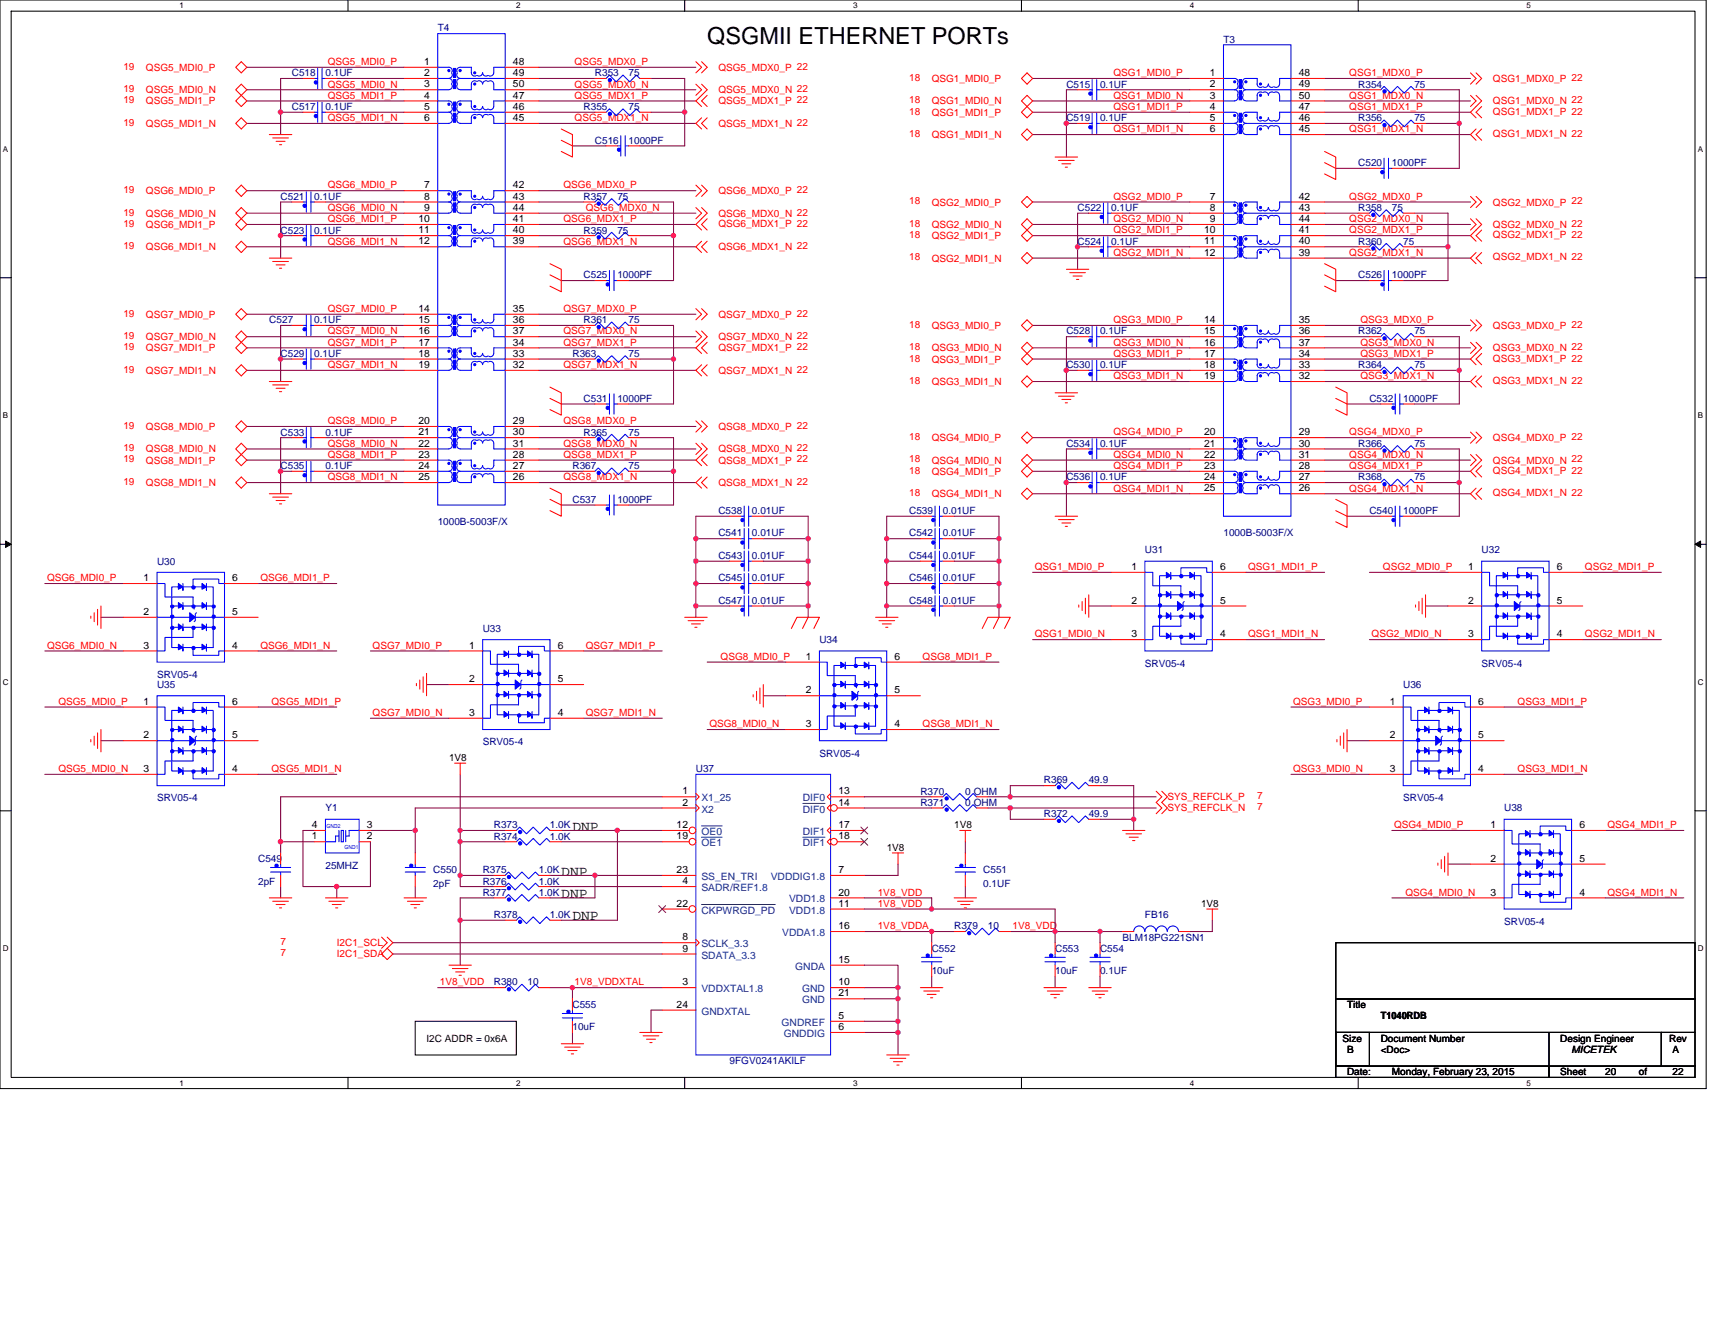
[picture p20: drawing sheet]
<svg xmlns="http://www.w3.org/2000/svg" width="279mm" height="216mm" viewBox="0 0 279 216" stroke-linecap="round" stroke-linejoin="round" font-family="sans-serif">
<defs><g id="words">
<text font-size="3.8" x="115.2" y="7.1">QSGMII ETHERNET PORTs</text>
<g font-size="2.4">
<text x="93.3" y="135.4">DNP</text>
<text x="91.4" y="142.7">DNP</text>
<text x="91.4" y="146.3">DNP</text>
<text x="93.3" y="150">DNP</text>
</g>
<g font-size="1.7">
<text x="69.1" y="10.6">1</text>
<text x="83.6" y="10.6">48</text>
<text x="69.1" y="12.4">2</text>
<text x="69.1" y="14.2">3</text>
<text x="69.1" y="17.9">5</text>
<text x="69.1" y="16.1">4</text>
<text x="83.6" y="16.1">47</text>
<text x="83.6" y="17.9">46</text>
<text x="83.6" y="14.2">50</text>
<text x="83.6" y="12.4">49</text>
<text x="197.1" y="14.2">2</text>
<text x="197.1" y="12.4">1</text>
<text x="197.1" y="16.1">3</text>
<text x="197.1" y="17.9">4</text>
<text x="211.6" y="17.9">47</text>
<text x="211.6" y="16.1">50</text>
<text x="211.6" y="12.4">48</text>
<text x="211.6" y="14.2">49</text>
<text x="69.1" y="19.7">6</text>
<text x="83.6" y="19.7">45</text>
<text x="197.1" y="19.7">5</text>
<text x="197.1" y="21.5">6</text>
<text x="211.6" y="21.5">45</text>
<text x="211.6" y="19.7">46</text>
<text x="69.1" y="30.7">7</text>
<text x="69.1" y="32.5">8</text>
<text x="69.1" y="34.4">9</text>
<text x="83.6" y="34.4">44</text>
<text x="83.6" y="30.7">42</text>
<text x="83.6" y="32.5">43</text>
<text x="197.1" y="32.5">7</text>
<text x="197.1" y="34.4">8</text>
<text x="211.6" y="32.5">42</text>
<text x="211.6" y="34.4">43</text>
<text x="68.2" y="36.2">10</text>
<text x="68.2" y="38">11</text>
<text x="68.2" y="39.8">12</text>
<text x="83.6" y="39.8">39</text>
<text x="83.6" y="36.2">41</text>
<text x="83.6" y="38">40</text>
<text x="196.2" y="38">10</text>
<text x="196.2" y="39.8">11</text>
<text x="196.2" y="41.7">12</text>
<text x="197.1" y="36.2">9</text>
<text x="211.6" y="41.7">39</text>
<text x="211.6" y="38">41</text>
<text x="211.6" y="39.8">40</text>
<text x="211.6" y="36.2">44</text>
<text x="68.2" y="50.8">14</text>
<text x="68.2" y="52.6">15</text>
<text x="83.6" y="50.8">35</text>
<text x="83.6" y="52.6">36</text>
<text x="196.2" y="52.6">14</text>
<text x="211.6" y="52.6">35</text>
<text x="68.2" y="54.5">16</text>
<text x="68.2" y="56.3">17</text>
<text x="68.2" y="58.1">18</text>
<text x="68.2" y="60">19</text>
<text x="83.6" y="54.5">37</text>
<text x="83.6" y="56.3">34</text>
<text x="83.6" y="58.1">33</text>
<text x="83.6" y="60">32</text>
<text x="196.2" y="54.5">15</text>
<text x="196.2" y="56.3">16</text>
<text x="196.2" y="58.1">17</text>
<text x="196.2" y="60">18</text>
<text x="211.6" y="54.5">36</text>
<text x="211.6" y="56.3">37</text>
<text x="211.6" y="58.1">34</text>
<text x="211.6" y="60">33</text>
<text x="196.2" y="61.8">19</text>
<text x="211.6" y="61.8">32</text>
<text x="68.2" y="69.1">20</text>
<text x="68.2" y="70.9">21</text>
<text x="83.6" y="69.1">29</text>
<text x="83.6" y="70.9">30</text>
<text x="196.2" y="70.9">20</text>
<text x="211.6" y="70.9">29</text>
<text x="68.2" y="72.8">22</text>
<text x="68.2" y="74.6">23</text>
<text x="68.2" y="76.4">24</text>
<text x="83.6" y="72.8">31</text>
<text x="83.6" y="74.6">28</text>
<text x="83.6" y="76.4">27</text>
<text x="196.2" y="72.8">21</text>
<text x="196.2" y="74.6">22</text>
<text x="196.2" y="76.4">23</text>
<text x="211.6" y="72.8">30</text>
<text x="211.6" y="74.6">31</text>
<text x="211.6" y="76.4">28</text>
<text x="68.2" y="78.3">25</text>
<text x="83.6" y="78.3">26</text>
<text x="196.2" y="78.3">24</text>
<text x="196.2" y="80.1">25</text>
<text x="211.6" y="78.3">27</text>
<text x="211.6" y="80.1">26</text>
<text x="23.4" y="94.7">1</text>
<text x="37.8" y="94.7">6</text>
<text x="184.3" y="92.9">1</text>
<text x="198.8" y="92.9">6</text>
<text x="239.2" y="92.9">1</text>
<text x="253.6" y="92.9">6</text>
<text x="23.4" y="100.2">2</text>
<text x="37.8" y="100.2">5</text>
<text x="184.3" y="98.4">2</text>
<text x="198.8" y="98.4">5</text>
<text x="239.2" y="98.4">2</text>
<text x="253.6" y="98.4">5</text>
<text x="23.4" y="105.7">3</text>
<text x="37.8" y="105.7">4</text>
<text x="76.4" y="105.7">1</text>
<text x="90.9" y="105.7">6</text>
<text x="131.3" y="107.5">1</text>
<text x="145.7" y="107.5">6</text>
<text x="184.3" y="103.8">3</text>
<text x="198.8" y="103.8">4</text>
<text x="239.2" y="103.8">3</text>
<text x="253.6" y="103.8">4</text>
<text x="76.4" y="111.2">2</text>
<text x="90.9" y="111.2">5</text>
<text x="131.3" y="113">2</text>
<text x="145.7" y="113">5</text>
<text x="23.4" y="114.8">1</text>
<text x="37.8" y="114.8">6</text>
<text x="76.4" y="116.6">3</text>
<text x="90.9" y="116.6">4</text>
<text x="131.3" y="118.5">3</text>
<text x="145.7" y="118.5">4</text>
<text x="226.4" y="114.8">1</text>
<text x="240.8" y="114.8">6</text>
<text x="23.4" y="120.3">2</text>
<text x="23.4" y="125.8">3</text>
<text x="37.8" y="125.8">4</text>
<text x="37.8" y="120.3">5</text>
<text x="226.4" y="120.3">2</text>
<text x="226.4" y="125.8">3</text>
<text x="240.8" y="125.8">4</text>
<text x="240.8" y="120.3">5</text>
<text x="111.2" y="129.5">1</text>
<text x="111.2" y="131.3">2</text>
<text x="136.6" y="129.5">13</text>
<text x="136.6" y="131.3">14</text>
<text x="50.8" y="136.8">1</text>
<text x="50.8" y="134.9">4</text>
<text x="59.8" y="136.8">2</text>
<text x="59.8" y="134.9">3</text>
<text x="110.2" y="134.9">12</text>
<text x="110.2" y="136.8">19</text>
<text x="136.6" y="134.9">17</text>
<text x="136.6" y="136.8">18</text>
<text x="242.8" y="134.9">1</text>
<text x="257.3" y="134.9">6</text>
<text x="110.2" y="142.3">23</text>
<text x="136.6" y="142.3">7</text>
<text x="242.8" y="140.4">2</text>
<text x="257.3" y="140.4">5</text>
<text x="110.2" y="147.7">22</text>
<text x="111.2" y="144.1">4</text>
<text x="136.6" y="147.7">11</text>
<text x="136.6" y="145.9">20</text>
<text x="242.8" y="145.9">3</text>
<text x="257.3" y="145.9">4</text>
<text x="111.2" y="153.2">8</text>
<text x="111.2" y="155.1">9</text>
<text x="136.6" y="151.4">16</text>
<text x="111.2" y="160.5">3</text>
<text x="136.6" y="156.9">15</text>
<text x="136.6" y="160.5">10</text>
<text x="110.2" y="164.2">24</text>
<text x="136.6" y="166">5</text>
<text x="136.6" y="167.9">6</text>
<text x="136.6" y="162.4">21</text>
</g>
<g font-size="1.7" fill="#004080">
<text x="114.3" y="130.6">X1_25</text>
<text x="130.8" y="130.6">DIF0</text>
<text x="114.3" y="132.4">X2</text>
<text x="114.3" y="136.1">OE0</text>
<text x="114.3" y="137.9">OE1</text>
<text x="130.8" y="132.4">DIF0</text>
<text x="130.8" y="136.1">DIF1</text>
<text x="130.8" y="137.9">DIF1</text>
<text x="114.3" y="143.4">SS_EN_TRI</text>
<text x="125.6" y="143.4">VDDDIG1.8</text>
<text x="114.3" y="145.2">SADR/REF1.8</text>
<text x="114.3" y="148.9">CKPWRGD_PD</text>
<text x="128.5" y="148.9">VDD1.8</text>
<text x="128.5" y="147">VDD1.8</text>
<text x="114.3" y="154.3">SCLK_3.3</text>
<text x="127.4" y="152.5">VDDA1.8</text>
<text x="114.3" y="161.7">VDDXTAL1.8</text>
<text x="114.3" y="156.2">SDATA_3.3</text>
<text x="129.6" y="158">GNDA</text>
<text x="130.7" y="161.7">GND</text>
<text x="114.3" y="165.3">GNDXTAL</text>
<text x="127.3" y="167.2">GNDREF</text>
<text x="130.7" y="163.5">GND</text>
<text x="127.7" y="169">GNDDIG</text>
</g>
<g font-size="1.6" fill="#000080">
<text x="71.3" y="5.1">T4</text>
<text x="199.3" y="7">T3</text>
<text x="47.5" y="12.4">C518</text>
<text x="47.5" y="17.9">C517</text>
<text x="53" y="12.4">0.1UF</text>
<text x="53" y="17.9">0.1UF</text>
<text x="95.1" y="17.9">R355</text>
<text x="96.9" y="12.4">R353</text>
<text x="102.4" y="17.9">75</text>
<text x="102.4" y="12.4">75</text>
<text x="173.7" y="14.3">C515</text>
<text x="179.2" y="14.3">0.1UF</text>
<text x="221.3" y="14.3">R354</text>
<text x="230.4" y="14.3">75</text>
<text x="96.9" y="23.4">C516</text>
<text x="102.4" y="23.4">1000PF</text>
<text x="173.7" y="19.8">C519</text>
<text x="179.2" y="19.8">0.1UF</text>
<text x="221.3" y="19.8">R356</text>
<text x="230.4" y="19.8">75</text>
<text x="221.3" y="27.1">C520</text>
<text x="226.8" y="27.1">1000PF</text>
<text x="45.7" y="32.6">C521</text>
<text x="51.2" y="32.6">0.1UF</text>
<text x="95.1" y="32.6">R357</text>
<text x="100.6" y="32.6">75</text>
<text x="175.6" y="34.4">C522</text>
<text x="181" y="34.4">0.1UF</text>
<text x="221.3" y="34.4">R358</text>
<text x="226.8" y="34.4">75</text>
<text x="45.7" y="38.1">C523</text>
<text x="51.2" y="38.1">0.1UF</text>
<text x="95.1" y="38.1">R359</text>
<text x="100.6" y="38.1">75</text>
<text x="175.6" y="39.9">C524</text>
<text x="181" y="39.9">0.1UF</text>
<text x="221.3" y="39.9">R360</text>
<text x="228.6" y="39.9">75</text>
<text x="95.1" y="45.4">C525</text>
<text x="100.6" y="45.4">1000PF</text>
<text x="221.3" y="45.4">C526</text>
<text x="226.8" y="45.4">1000PF</text>
<text x="43.9" y="52.7">C527</text>
<text x="51.2" y="52.7">0.1UF</text>
<text x="95.1" y="52.7">R361</text>
<text x="102.4" y="52.7">75</text>
<text x="45.7" y="58.2">C529</text>
<text x="51.2" y="58.2">0.1UF</text>
<text x="93.3" y="58.2">R363</text>
<text x="102.4" y="58.2">75</text>
<text x="173.7" y="60">C530</text>
<text x="173.7" y="54.5">C528</text>
<text x="179.2" y="60">0.1UF</text>
<text x="179.2" y="54.5">0.1UF</text>
<text x="221.3" y="54.5">R362</text>
<text x="221.3" y="60">R364</text>
<text x="230.4" y="54.5">75</text>
<text x="230.4" y="60">75</text>
<text x="95.1" y="65.5">C531</text>
<text x="100.6" y="65.5">1000PF</text>
<text x="223.1" y="65.5">C532</text>
<text x="228.6" y="65.5">1000PF</text>
<text x="45.7" y="71">C533</text>
<text x="53" y="71">0.1UF</text>
<text x="95.1" y="71">R365</text>
<text x="102.4" y="71">75</text>
<text x="45.7" y="76.5">C535</text>
<text x="53" y="76.5">0.1UF</text>
<text x="93.3" y="76.5">R367</text>
<text x="102.4" y="76.5">75</text>
<text x="173.7" y="72.8">C534</text>
<text x="179.2" y="72.8">0.1UF</text>
<text x="221.3" y="72.8">R366</text>
<text x="230.4" y="72.8">75</text>
<text x="93.3" y="81.9">C537</text>
<text x="100.6" y="81.9">1000PF</text>
<text x="117" y="83.8">C538</text>
<text x="122.5" y="83.8">0.01UF</text>
<text x="148.1" y="83.8">C539</text>
<text x="153.6" y="83.8">0.01UF</text>
<text x="173.7" y="78.3">C536</text>
<text x="179.2" y="78.3">0.1UF</text>
<text x="221.3" y="78.3">R368</text>
<text x="223.1" y="83.8">C540</text>
<text x="228.6" y="83.8">1000PF</text>
<text x="230.4" y="78.3">75</text>
<text x="71.3" y="85.6">1000B-5003F/X</text>
<text x="117" y="87.4">C541</text>
<text x="122.5" y="87.4">0.01UF</text>
<text x="148.1" y="87.4">C542</text>
<text x="153.6" y="87.4">0.01UF</text>
<text x="199.3" y="87.4">1000B-5003F/X</text>
<text x="25.6" y="92">U30</text>
<text x="117" y="94.7">C545</text>
<text x="117" y="91.1">C543</text>
<text x="122.5" y="94.7">0.01UF</text>
<text x="122.5" y="91.1">0.01UF</text>
<text x="148.1" y="94.7">C546</text>
<text x="148.1" y="91.1">C544</text>
<text x="153.6" y="94.7">0.01UF</text>
<text x="153.6" y="91.1">0.01UF</text>
<text x="186.5" y="90.2">U31</text>
<text x="241.4" y="90.2">U32</text>
<text x="117" y="98.4">C547</text>
<text x="122.5" y="98.4">0.01UF</text>
<text x="148.1" y="98.4">C548</text>
<text x="153.6" y="98.4">0.01UF</text>
<text x="78.6" y="103">U33</text>
<text x="133.5" y="104.8">U34</text>
<text x="25.6" y="110.5">SRV05-4</text>
<text x="25.6" y="112.1">U35</text>
<text x="186.5" y="108.6">SRV05-4</text>
<text x="228.6" y="112.1">U36</text>
<text x="241.4" y="108.6">SRV05-4</text>
<text x="78.6" y="121.4">SRV05-4</text>
<text x="113.4" y="125.8">U37</text>
<text x="133.5" y="123.3">SRV05-4</text>
<text x="25.6" y="130.6">SRV05-4</text>
<text x="149.9" y="129.5">R370</text>
<text x="149.9" y="131.3">R371</text>
<text x="157.3" y="129.5">0 OHM</text>
<text x="157.3" y="131.3">0 OHM</text>
<text x="170.1" y="127.7">R369</text>
<text x="177.4" y="127.7">49.9</text>
<text x="228.6" y="130.6">SRV05-4</text>
<text x="53" y="132.2">Y1</text>
<text x="80.5" y="135">R373</text>
<text x="80.5" y="136.8">R374</text>
<text x="89.6" y="135">1.0K</text>
<text x="89.6" y="136.8">1.0K</text>
<text x="170.1" y="133.1">R372</text>
<text x="177.4" y="133.1">49.9</text>
<text x="245" y="132.2">U38</text>
<text x="42.1" y="140.5">C549</text>
<text x="53" y="141.6">25MHZ</text>
<text x="70.6" y="142.3">C550</text>
<text x="78.6" y="142.3">R375</text>
<text x="87.8" y="142.3">1.0K</text>
<text x="160.2" y="142.3">C551</text>
<text x="42.1" y="144.1">2pF</text>
<text x="70.6" y="144.5">2pF</text>
<text x="78.6" y="145.9">R377</text>
<text x="78.6" y="144.1">R376</text>
<text x="80.5" y="149.6">R378</text>
<text x="87.8" y="145.9">1.0K</text>
<text x="87.8" y="144.1">1.0K</text>
<text x="89.6" y="149.6">1.0K</text>
<text x="160.2" y="144.5">0.1UF</text>
<text x="186.5" y="149.6">FB16</text>
<text x="151.8" y="155.1">C552</text>
<text x="155.4" y="151.4">R379</text>
<text x="160.9" y="151.4">10</text>
<text x="171.9" y="155.1">C553</text>
<text x="179.2" y="155.1">C554</text>
<text x="182.9" y="153.3">BLM18PG221SN1</text>
<text x="245" y="150.7">SRV05-4</text>
<text x="80.5" y="160.6">R380</text>
<text x="85.9" y="160.6">10</text>
<text x="151.8" y="158.7">10uF</text>
<text x="171.9" y="158.8">10uF</text>
<text x="179.2" y="158.7">0.1UF</text>
<text x="93.3" y="164.2">C555</text>
<text x="93.3" y="167.9">10uF</text>
<text x="118.9" y="173.4">9FGV0241AKILF</text>
</g>
<g font-size="1.6" fill="#f00">
<text x="20.1" y="11.3">19</text>
<text x="23.8" y="11.5">QSG5_MDI0_P</text>
<text x="53.4" y="10.6">QSG5_MDI0_P</text>
<text x="93.6" y="10.6">QSG5_MDX0_P</text>
<text x="117" y="11.5">QSG5_MDX0_P 22</text>
<text x="20.1" y="15">19</text>
<text x="20.1" y="16.8">19</text>
<text x="23.8" y="15.2">QSG5_MDI0_N</text>
<text x="23.8" y="17">QSG5_MDI1_P</text>
<text x="53.4" y="14.3">QSG5_MDI0_N</text>
<text x="53.4" y="16.1">QSG5_MDI1_P</text>
<text x="93.6" y="14.3">QSG5_MDX0_N</text>
<text x="93.6" y="16.1">QSG5_MDX1_P</text>
<text x="117" y="17">QSG5_MDX1_P 22</text>
<text x="117" y="15.2">QSG5_MDX0_N 22</text>
<text x="148.1" y="13.2">18</text>
<text x="148.1" y="16.8">18</text>
<text x="151.8" y="13.4">QSG1_MDI0_P</text>
<text x="151.8" y="17">QSG1_MDI0_N</text>
<text x="181.4" y="12.4">QSG1_MDI0_P</text>
<text x="181.4" y="16.1">QSG1_MDI0_N</text>
<text x="181.4" y="17.9">QSG1_MDI1_P</text>
<text x="219.8" y="12.4">QSG1_MDX0_P</text>
<text x="219.8" y="16.1">QSG1_MDX0_N</text>
<text x="219.8" y="17.9">QSG1_MDX1_P</text>
<text x="243.2" y="13.4">QSG1_MDX0_P 22</text>
<text x="243.2" y="17">QSG1_MDX0_N 22</text>
<text x="20.1" y="20.5">19</text>
<text x="23.8" y="20.7">QSG5_MDI1_N</text>
<text x="53.4" y="19.7">QSG5_MDI1_N</text>
<text x="93.6" y="19.7">QSG5_MDX1_N</text>
<text x="117" y="20.7">QSG5_MDX1_N 22</text>
<text x="148.1" y="18.7">18</text>
<text x="148.1" y="22.3">18</text>
<text x="151.8" y="18.8">QSG1_MDI1_P</text>
<text x="151.8" y="22.5">QSG1_MDI1_N</text>
<text x="181.4" y="21.6">QSG1_MDI1_N</text>
<text x="219.8" y="21.6">QSG1_MDX1_N</text>
<text x="243.2" y="22.3">QSG1_MDX1_N 22</text>
<text x="243.2" y="18.7">QSG1_MDX1_P 22</text>
<text x="20.1" y="31.5">19</text>
<text x="20.1" y="35.1">19</text>
<text x="23.8" y="31.6">QSG6_MDI0_P</text>
<text x="23.8" y="35.3">QSG6_MDI0_N</text>
<text x="53.4" y="30.7">QSG6_MDI0_P</text>
<text x="53.4" y="34.4">QSG6_MDI0_N</text>
<text x="91.8" y="30.7">QSG6_MDX0_P</text>
<text x="95.4" y="34.4">QSG6_MDX0_N</text>
<text x="117" y="35.3">QSG6_MDX0_N 22</text>
<text x="117" y="31.6">QSG6_MDX0_P 22</text>
<text x="148.1" y="33.3">18</text>
<text x="151.8" y="33.5">QSG2_MDI0_P</text>
<text x="181.4" y="32.6">QSG2_MDI0_P</text>
<text x="219.8" y="32.6">QSG2_MDX0_P</text>
<text x="243.2" y="33.5">QSG2_MDX0_P 22</text>
<text x="20.1" y="37">19</text>
<text x="20.1" y="40.6">19</text>
<text x="23.8" y="37.1">QSG6_MDI1_P</text>
<text x="23.8" y="40.8">QSG6_MDI1_N</text>
<text x="53.4" y="36.2">QSG6_MDI1_P</text>
<text x="53.4" y="39.9">QSG6_MDI1_N</text>
<text x="91.8" y="36.2">QSG6_MDX1_P</text>
<text x="91.8" y="39.9">QSG6_MDX1_N</text>
<text x="117" y="40.8">QSG6_MDX1_N 22</text>
<text x="117" y="37">QSG6_MDX1_P 22</text>
<text x="148.1" y="37">18</text>
<text x="148.1" y="38.8">18</text>
<text x="151.8" y="37.1">QSG2_MDI0_N</text>
<text x="151.8" y="39">QSG2_MDI1_P</text>
<text x="181.4" y="36.2">QSG2_MDI0_N</text>
<text x="181.4" y="38">QSG2_MDI1_P</text>
<text x="181.4" y="41.7">QSG2_MDI1_N</text>
<text x="219.8" y="36.2">QSG2_MDX0_N</text>
<text x="219.8" y="38">QSG2_MDX1_P</text>
<text x="219.8" y="41.7">QSG2_MDX1_N</text>
<text x="243.2" y="37.1">QSG2_MDX0_N 22</text>
<text x="243.2" y="38.8">QSG2_MDX1_P 22</text>
<text x="148.1" y="42.4">18</text>
<text x="151.8" y="42.6">QSG2_MDI1_N</text>
<text x="243.2" y="42.4">QSG2_MDX1_N 22</text>
<text x="20.1" y="51.6">19</text>
<text x="23.8" y="51.8">QSG7_MDI0_P</text>
<text x="53.4" y="50.8">QSG7_MDI0_P</text>
<text x="91.8" y="50.8">QSG7_MDX0_P</text>
<text x="117" y="51.8">QSG7_MDX0_P 22</text>
<text x="148.1" y="53.4">18</text>
<text x="151.8" y="53.6">QSG3_MDI0_P</text>
<text x="181.4" y="52.7">QSG3_MDI0_P</text>
<text x="221.6" y="52.7">QSG3_MDX0_P</text>
<text x="243.2" y="53.6">QSG3_MDX0_P 22</text>
<text x="20.1" y="55.2">19</text>
<text x="20.1" y="57.1">19</text>
<text x="23.8" y="55.4">QSG7_MDI0_N</text>
<text x="23.8" y="57.3">QSG7_MDI1_P</text>
<text x="53.4" y="54.5">QSG7_MDI0_N</text>
<text x="53.4" y="60">QSG7_MDI1_N</text>
<text x="53.4" y="56.3">QSG7_MDI1_P</text>
<text x="91.8" y="56.3">QSG7_MDX1_P</text>
<text x="91.8" y="54.5">QSG7_MDX0_N</text>
<text x="91.8" y="60">QSG7_MDX1_N</text>
<text x="117" y="57.3">QSG7_MDX1_P 22</text>
<text x="117" y="55.4">QSG7_MDX0_N 22</text>
<text x="148.1" y="57.1">18</text>
<text x="148.1" y="58.9">18</text>
<text x="151.8" y="57.3">QSG3_MDI0_N</text>
<text x="151.8" y="59.1">QSG3_MDI1_P</text>
<text x="181.4" y="56.3">QSG3_MDI0_N</text>
<text x="181.4" y="58.1">QSG3_MDI1_P</text>
<text x="221.6" y="56.3">QSG3_MDX0_N</text>
<text x="221.6" y="58.1">QSG3_MDX1_P</text>
<text x="243.2" y="58.9">QSG3_MDX1_P 22</text>
<text x="243.2" y="57.3">QSG3_MDX0_N 22</text>
<text x="20.1" y="60.7">19</text>
<text x="23.8" y="60.9">QSG7_MDI1_N</text>
<text x="117" y="60.9">QSG7_MDX1_N 22</text>
<text x="148.1" y="62.5">18</text>
<text x="151.8" y="62.7">QSG3_MDI1_N</text>
<text x="181.4" y="61.8">QSG3_MDI1_N</text>
<text x="221.6" y="61.8">QSG3_MDX1_N</text>
<text x="243.2" y="62.5">QSG3_MDX1_N 22</text>
<text x="20.1" y="69.9">19</text>
<text x="23.8" y="70.1">QSG8_MDI0_P</text>
<text x="53.4" y="69.1">QSG8_MDI0_P</text>
<text x="91.8" y="69.1">QSG8_MDX0_P</text>
<text x="117" y="70.1">QSG8_MDX0_P 22</text>
<text x="148.1" y="71.7">18</text>
<text x="151.8" y="71.9">QSG4_MDI0_P</text>
<text x="181.4" y="71">QSG4_MDI0_P</text>
<text x="219.8" y="71">QSG4_MDX0_P</text>
<text x="243.2" y="71.9">QSG4_MDX0_P 22</text>
<text x="20.1" y="75.4">19</text>
<text x="20.1" y="73.5">19</text>
<text x="23.8" y="75.5">QSG8_MDI1_P</text>
<text x="23.8" y="73.7">QSG8_MDI0_N</text>
<text x="53.4" y="72.8">QSG8_MDI0_N</text>
<text x="53.4" y="74.6">QSG8_MDI1_P</text>
<text x="91.8" y="72.8">QSG8_MDX0_N</text>
<text x="91.8" y="74.6">QSG8_MDX1_P</text>
<text x="117" y="75.5">QSG8_MDX1_P 22</text>
<text x="117" y="73.7">QSG8_MDX0_N 22</text>
<text x="148.1" y="75.4">18</text>
<text x="148.1" y="77.2">18</text>
<text x="151.8" y="75.5">QSG4_MDI0_N</text>
<text x="151.8" y="77.4">QSG4_MDI1_P</text>
<text x="181.4" y="74.6">QSG4_MDI0_N</text>
<text x="181.4" y="76.4">QSG4_MDI1_P</text>
<text x="219.8" y="74.6">QSG4_MDX0_N</text>
<text x="219.8" y="76.4">QSG4_MDX1_P</text>
<text x="243.2" y="75.5">QSG4_MDX0_N 22</text>
<text x="243.2" y="77.2">QSG4_MDX1_P 22</text>
<text x="20.1" y="79">19</text>
<text x="23.8" y="79.2">QSG8_MDI1_N</text>
<text x="53.4" y="78.3">QSG8_MDI1_N</text>
<text x="91.8" y="78.3">QSG8_MDX1_N</text>
<text x="117" y="79.2">QSG8_MDX1_N 22</text>
<text x="148.1" y="80.8">18</text>
<text x="151.8" y="81">QSG4_MDI1_N</text>
<text x="181.4" y="80.1">QSG4_MDI1_N</text>
<text x="219.8" y="80.1">QSG4_MDX1_N</text>
<text x="243.2" y="80.8">QSG4_MDX1_N 22</text>
<text x="7.7" y="94.7">QSG6_MDI0_P</text>
<text x="42.4" y="94.7">QSG6_MDI1_P</text>
<text x="168.6" y="92.9">QSG1_MDI0_P</text>
<text x="203.3" y="92.9">QSG1_MDI1_P</text>
<text x="225.3" y="92.9">QSG2_MDI0_P</text>
<text x="258.2" y="92.9">QSG2_MDI1_P</text>
<text x="7.7" y="105.7">QSG6_MDI0_N</text>
<text x="42.4" y="105.7">QSG6_MDI1_N</text>
<text x="60.7" y="105.7">QSG7_MDI0_P</text>
<text x="95.4" y="105.7">QSG7_MDI1_P</text>
<text x="117.4" y="107.5">QSG8_MDI0_P</text>
<text x="150.3" y="107.5">QSG8_MDI1_P</text>
<text x="168.6" y="103.9">QSG1_MDI0_N</text>
<text x="203.3" y="103.9">QSG1_MDI1_N</text>
<text x="223.5" y="103.9">QSG2_MDI0_N</text>
<text x="258.2" y="103.9">QSG2_MDI1_N</text>
<text x="9.5" y="114.9">QSG5_MDI0_P</text>
<text x="44.2" y="114.9">QSG5_MDI1_P</text>
<text x="60.7" y="116.7">QSG7_MDI0_N</text>
<text x="95.4" y="116.7">QSG7_MDI1_N</text>
<text x="115.6" y="118.5">QSG8_MDI0_N</text>
<text x="150.3" y="118.5">QSG8_MDI1_N</text>
<text x="210.7" y="114.9">QSG3_MDI0_P</text>
<text x="247.2" y="114.9">QSG3_MDI1_P</text>
<text x="9.5" y="125.8">QSG5_MDI0_N</text>
<text x="44.2" y="125.8">QSG5_MDI1_N</text>
<text x="210.7" y="125.8">QSG3_MDI0_N</text>
<text x="247.2" y="125.8">QSG3_MDI1_N</text>
<text x="190.2" y="130.4">SYS_REFCLK_P</text>
<text x="204.8" y="130.2">7</text>
<text x="190.2" y="132.2">SYS_REFCLK_N</text>
<text x="204.8" y="132.1">7</text>
<text x="227.1" y="135">QSG4_MDI0_P</text>
<text x="261.9" y="135">QSG4_MDI1_P</text>
<text x="143" y="145.9">1V8_VDD</text>
<text x="143" y="147.8">1V8_VDD</text>
<text x="229" y="145.9">QSG4_MDI0_N</text>
<text x="261.9" y="145.9">QSG4_MDI1_N</text>
<text x="45.7" y="154">7</text>
<text x="45.7" y="155.8">7</text>
<text x="54.9" y="154.2">I2C1_SCL</text>
<text x="54.9" y="156">I2C1_SDA</text>
<text x="143" y="151.4">1V8_VDDA</text>
<text x="165" y="151.4">1V8_VDD</text>
<text x="71.7" y="160.6">1V8_VDD</text>
<text x="93.6" y="160.6">1V8_VDDXTAL</text>
</g>
<g font-size="1.6">
<text x="73.2" y="124">1V8</text>
<text x="155.4" y="135">1V8</text>
<text x="144.5" y="138.6">1V8</text>
<text x="195.7" y="147.8">1V8</text>
<text x="219.5" y="164.2">Title</text>
<text x="224.9" y="166.1">T1040RDB</text>
<text x="69.5" y="169.7">I2C ADDR = 0x6A</text>
<text x="218.7" y="169.7">Size</text>
<text x="219.5" y="171.6">B</text>
<text x="224.9" y="169.7">Document Number</text>
<text x="224.9" y="171.6">&lt;Doc&gt;</text>
<text x="254.2" y="169.7">Design Engineer</text>
<text x="256" y="171.6">MICETEK</text>
<text x="271.9" y="169.7">Rev</text>
<text x="272.5" y="171.6">A</text>
<text x="219.5" y="175.2">Date:</text>
<text x="226.8" y="175.2">Monday, February 23, 2015</text>
<text x="254.2" y="175.2">Sheet</text>
<text x="261.5" y="175.2">20</text>
<text x="267" y="175.2">of</text>
<text x="272.5" y="175.2">22</text>
</g>
<g font-size="1.3">
<text x="29.3" y="1.4">1</text>
<text x="84.1" y="1.4">2</text>
<text x="139" y="1.4">3</text>
<text x="193.8" y="1.4">4</text>
<text x="248.7" y="1.4">5</text>
<text x=".5" y="24.7">A</text>
<text x="276.6" y="24.7">A</text>
<text x=".5" y="68.2">B</text>
<text x="276.6" y="68.2">B</text>
<text x=".5" y="111.6">C</text>
<text x="276.6" y="111.6">C</text>
<text x=".5" y="155">D</text>
<text x="276.6" y="155">D</text>
<text x="29.3" y="176.9">1</text>
<text x="84.1" y="176.9">2</text>
<text x="139" y="176.9">3</text>
<text x="193.8" y="176.9">4</text>
<text x="248.7" y="176.9">5</text>
</g>
<g font-size=".9" fill="#00f">
<text x="53.2" y="134.9">GND2</text>
<text x="56.1" y="138.3">GND1</text>
</g>
</g></defs>
<path d="M0 0h278v177.4h-278zM1.8 1.8h274.3v173.8h-274.3z" fill="none" stroke="#000" stroke-width=".17"/>
<g fill="#fff">
<path d="M29.3 .2h.7v1.5h-.7z"/>
<path d="M29.3 175.7h.7v1.5h-.7z"/>
</g>
<path d="M56.7 0v1.8M56.7 175.6v1.8" fill="none" stroke="#000" stroke-width=".17"/>
<g fill="#fff">
<path d="M84.1 .2h.7v1.5h-.7z"/>
<path d="M84.1 175.7h.7v1.5h-.7z"/>
</g>
<path d="M111.5 0v1.8M111.5 175.6v1.8" fill="none" stroke="#000" stroke-width=".17"/>
<g fill="#fff">
<path d="M139 .2h.7v1.5h-.7z"/>
<path d="M139 175.7h.7v1.5h-.7z"/>
</g>
<path d="M166.4 0v1.8M166.4 175.6v1.8" fill="none" stroke="#000" stroke-width=".17"/>
<g fill="#fff">
<path d="M193.8 .2h.8v1.5h-.8z"/>
<path d="M193.8 175.7h.8v1.5h-.8z"/>
</g>
<path d="M221.3 0v1.8M221.3 175.6v1.8" fill="none" stroke="#000" stroke-width=".17"/>
<g fill="#fff">
<path d="M248.7 .2h.7v1.5h-.7z"/>
<path d="M248.7 175.7h.7v1.5h-.7z"/>
<path d="M.5 23.5h.8v1.5h-.8z"/>
<path d="M276.6 23.5h.9v1.5h-.9z"/>
<path d="M.5 67h.8v1.4h-.8z"/>
<path d="M276.6 67h.9v1.4h-.9z"/>
</g>
<path d="M0 45.3h1.8M276.1 45.3h1.9" fill="none" stroke="#000" stroke-width=".17"/>
<g fill="#fff">
<path d="M.5 110.4h.9v1.5h-.9z"/>
<path d="M276.6 110.4h1v1.5h-1z"/>
</g>
<path d="M0 88.7h1.8M276.1 88.7h1.9" fill="none" stroke="#000" stroke-width=".17"/>
<path d="M.9 88.2l.9 .5-.9 .5zM276.1 88.7l1-.5v1z" fill="#000" stroke="#000" stroke-width=".16"/>
<g fill="#fff">
<path d="M.5 153.8h.9v1.5h-.9z"/>
<path d="M276.6 153.8h1v1.5h-1z"/>
</g>
<path d="M0 132.1h1.8M276.1 132.1h1.9M217.6 153.6h58.5v9.2h-58.5zM67.6 166.4h16.5v5.5h-16.5zM217.6 162.8h58.5v5.4h-58.5zM217.6 168.2h53.1v5.5h-53.1zM217.6 173.7h34.8v1.9h-34.8zM217.6 168.2h5.5v5.5h-5.5zM252.4 173.7h23.7v1.9h-23.7zM252.4 168.2v5.5M270.7 168.2h5.4v5.5h-5.4z" fill="none" stroke="#000" stroke-width=".17"/>
<g fill="none" stroke="#800040" stroke-width=".17">
<path d="M40.2 11h25.6M40.2 14.6h25.6M40.2 16.4h25.6M45.7 18.3v3.6M45.7 18.3h3.7M49.4 12.8h-3.7v5.5M54.9 12.8h10.9M54.9 18.3h10.9M87.8 11h25.6M87.8 14.6h25.6M87.8 16.4h25.6M87.8 12.8h9.1"/>
<path d="M87.8 18.3h9.1M106.1 12.8h5.4v5.5M106.1 18.3h5.4M111.5 18.3v5.5h-7.3M168.2 12.8h25.6M168.2 16.4h25.6M168.2 18.3h25.6M175.6 14.6h-1.9v5.5M181 14.6h12.8M215.8 12.8h23.8M215.8 16.4h23.8M215.8 18.3h23.8"/>
<path d="M215.8 14.6h7.3M232.2 14.6h5.5v5.5M40.2 20.1h25.6M40.2 31.1h25.6M40.2 34.7h25.6M40.2 36.6h25.6M45.7 38.4v3.7M45.7 38.4h1.8M47.5 32.9h-1.8v5.5M53 32.9h12.8M53 38.4h12.8M87.8 20.1h25.6"/>
<path d="M87.8 31.1h25.6M87.8 34.7h25.6M87.8 36.6h25.6M87.8 32.9h7.3M87.8 38.4h7.3M93.3 23.8h5.4M104.2 32.9h5.5v5.5M104.2 38.4h5.5M109.7 38.4v7.3h-7.3M168.2 21.9h25.6M168.2 32.9h25.6M168.2 36.6h25.6"/>
<path d="M168.2 38.4h25.6M173.7 20.1v5.5M173.7 20.1h1.9M177.4 34.7h-1.8v5.5M181 20.1h12.8M182.9 34.7h10.9M215.8 34.7h5.5M215.8 21.9h23.8M215.8 32.9h23.8M215.8 36.6h23.8M215.8 38.4h23.8M215.8 20.1h7.3"/>
<path d="M217.6 27.4h5.5M230.4 34.7h5.5v5.5M232.2 20.1h5.5M237.7 20.1v7.3h-9.1M40.2 40.2h25.6M40.2 51.2h25.6M40.2 54.9h25.6M40.2 56.7h25.6M45.7 58.5v3.7M45.7 58.5h1.8M47.5 53h-1.8v5.5M53 58.5h12.8"/>
<path d="M53 53h12.8M87.8 40.2h25.6M87.8 56.7h25.6M87.8 54.9h25.6M87.8 51.2h25.6M87.8 58.5h7.3M87.8 53h7.3M91.4 45.7h5.5M104.2 53h5.5v12.8h-7.3M104.2 58.5h5.5M168.2 42.1h25.6M168.2 53h25.6"/>
<path d="M168.2 56.7h25.6M168.2 58.5h25.6M175.6 54.9h-1.9v5.4M175.6 40.2v3.7M175.6 40.2h1.8M181 54.9h12.8M182.9 40.2h10.9M215.8 40.2h5.5M215.8 42.1h23.8M215.8 53h23.8M215.8 56.7h23.8M215.8 58.5h23.8"/>
<path d="M215.8 54.9h7.3M217.6 45.7h5.5M230.4 40.2h5.5M232.2 54.9h5.5v10.9h-7.3M235.9 40.2v5.5h-7.3M40.2 60.3h25.6M40.2 69.5h25.6M40.2 73.2h25.6M40.2 75h25.6M40.2 78.6h25.6M45.7 76.8v3.7M45.7 76.8h1.8"/>
<path d="M47.5 71.3h-1.8v5.5M53 76.8h12.8M53 71.3h12.8M87.8 60.3h25.6M87.8 73.2h25.6M87.8 75h25.6M87.8 78.6h25.6M87.8 69.5h25.6M87.8 71.3h7.3M87.8 76.8h7.3M91.4 65.8h5.5M104.2 71.3h5.5v5.5"/>
<path d="M104.2 76.8h5.5M109.7 76.8v5.5h-7.3M168.2 75h25.6M168.2 76.8h25.6M168.2 62.2h25.6M168.2 71.3h25.6M173.7 78.6v5.5M173.7 60.3v3.7M173.7 60.3h1.9M173.7 78.6h1.9M175.6 73.2h-1.9v5.4M181 73.2h12.8"/>
<path d="M181 60.3h12.8M181 78.6h12.8M215.8 71.3h23.8M215.8 75h23.8M215.8 76.8h23.8M215.8 62.2h23.8M215.8 73.2h7.3M215.8 78.6h7.3M215.8 60.3h7.3M219.5 65.8h5.4M232.2 73.2h5.5v5.4M232.2 78.6h5.5"/>
<path d="M232.2 60.3h5.5M237.7 78.6v5.5h-7.3M7.3 95.1h12.8M42.1 95.1h12.8M91.4 82.3h5.5M113.4 95.1v3.6M113.4 91.4v3.7M113.4 95.1h5.5M113.4 91.4h5.5M113.4 98.7v1.9M113.4 87.8v3.6M113.4 98.7h5.5"/>
<path d="M113.4 87.8h5.5M118.9 84.1h-5.5v3.7M124.4 95.1h7.3M124.4 98.7h7.3M124.4 87.8h7.3v3.6M124.4 91.4h7.3M124.4 84.1h7.3v3.7M131.7 95.1v3.6M131.7 98.7v1.9M131.7 91.4v3.7M144.5 95.1v3.6M144.5 98.7v1.9"/>
<path d="M144.5 87.8v3.6M144.5 91.4v3.7M144.5 95.1h5.4M144.5 98.7h5.4M144.5 87.8h5.4M144.5 91.4h5.4M149.9 84.1h-5.4v3.7M155.4 95.1h7.4M155.4 98.7h7.4M155.4 87.8h7.4v3.6M155.4 91.4h7.4M155.4 84.1h7.4v3.7"/>
<path d="M162.8 95.1v3.6M162.8 98.7v1.9M162.8 91.4v3.7M168.2 80.5h25.6M168.2 93.3h12.8M177.4 98.7h3.6M203 93.3h12.8M215.8 80.5h23.8M219.5 84.1h5.4M223.1 93.3h12.8M232.2 98.7h3.7M257.9 93.3h12.8"/>
<path d="M7.3 106.1h12.8M7.3 115.2h12.8M16.4 100.6h3.7M42.1 106.1h12.8M42.1 115.2h12.8M60.3 117h12.9M60.3 106.1h12.9M69.5 111.5h3.7M95.1 117h12.8M95.1 106.1h12.8M115.2 118.9h12.8M115.2 107.9h12.8"/>
<path d="M124.4 113.4h3.6M149.9 118.9h12.9M149.9 107.9h12.9M168.2 104.2h12.8M203 104.2h12.8M210.3 115.2h12.8M223.1 104.2h12.8M245 115.2h12.9M257.9 104.2h12.8M7.3 126.2h12.8M16.4 120.7h3.7M42.1 126.2h12.8"/>
<path d="M45.7 137.2h5.5M45.7 137.2v1.8M51.2 135.3h-1.8v9.2h5.5M60.3 135.3h7.3M60.3 137.2v7.3h-5.4M67.6 135.3v3.7M75 137.2h7.3M75 135.3h7.3M75 126.2v9.1M75 137.2v5.4M75 135.3v1.9M91.4 135.3h9.2"/>
<path d="M91.4 137.2h16.5M100.6 135.3v14.6h-9.2M100.6 135.3h7.3M107.9 129.8h-62.2v7.4M107.9 131.7h-40.3v3.6M140.8 131.7h11M140.8 129.8h11M157.3 137.2v1.8M160.9 131.7h3.7v1.8h5.5M160.9 129.8h3.7M164.6 129.8h23.8M164.6 131.7h23.8"/>
<path d="M170.1 128h-5.5v1.8M179.2 128h5.5v5.5M179.2 133.5h5.5M184.7 133.5v1.8M210.3 126.2h12.8M219.5 120.7h3.6M226.8 135.3h12.8M245 126.2h12.9M261.5 135.3h12.8M45.7 144.5v1.8M54.9 144.5v1.8M64 153.6h43.9"/>
<path d="M64 155.4h43.9M67.6 144.5v1.8M75 142.6v1.9h5.5M75 142.6h5.5M75 149.9v7.4M80.5 146.3h-5.5v3.6h7.3M89.6 142.6h7.3M89.6 144.5h18.3M96.9 142.6h11M96.9 142.6v3.7h-7.3M140.8 157.3h5.5v3.6M140.8 146.3h11v1.8"/>
<path d="M140.8 148.1h11M140.8 151.8h11M146.3 140.8v1.8h-5.5M151.8 148.1h20.1v3.7M151.8 159.1v1.8M151.8 151.8v1.8M151.8 151.8h3.6M157.3 144.5v1.8M164.6 151.8h7.3M171.9 159.1v1.8M171.9 151.8v1.8M171.9 151.8h7.3"/>
<path d="M179.2 159.1v1.8M179.2 151.8v1.8M179.2 151.8h3.7M197.5 149.9v1.9h-3.7M226.8 146.3h12.8M235.9 140.8h3.7M261.5 146.3h12.8M71.3 160.9h9.2M89.6 160.9h3.7M93.3 160.9h14.6M93.3 160.9v1.9M93.3 168.2v1.9"/>
<path d="M107.9 164.6h-1.8v3.6M140.8 166.4h5.5M140.8 168.2h5.5M140.8 162.8h5.5M140.8 160.9h5.5M146.3 166.4v1.8M146.3 168.2v3.7M146.3 162.8v3.6M146.3 160.9v1.9"/>
</g>
<g fill="#f0f" stroke="#f0f" stroke-width=".17">
<circle cx="237.7" cy="20.1" r=".36"/>
<circle cx="173.7" cy="20.1" r=".36"/>
<circle cx="173.7" cy="78.6" r=".36"/>
<circle cx="111.5" cy="18.3" r=".36"/>
<circle cx="45.7" cy="18.3" r=".36"/>
<circle cx="109.7" cy="38.4" r=".36"/>
<circle cx="45.7" cy="38.4" r=".36"/>
<circle cx="109.7" cy="58.5" r=".36"/>
<circle cx="45.7" cy="58.5" r=".36"/>
<circle cx="109.7" cy="76.8" r=".36"/>
<circle cx="45.7" cy="76.8" r=".36"/>
<circle cx="175.5" cy="40.2" r=".36"/>
<circle cx="235.9" cy="40.2" r=".36"/>
<circle cx="173.7" cy="60.3" r=".36"/>
<circle cx="237.7" cy="60.3" r=".36"/>
<circle cx="237.7" cy="78.6" r=".36"/>
<circle cx="171.9" cy="151.8" r=".35"/>
<circle cx="75" cy="142.6" r=".35"/>
<circle cx="146.3" cy="168.2" r=".36"/>
<circle cx="164.6" cy="129.8" r=".36"/>
<circle cx="45.7" cy="137.1" r=".36"/>
<circle cx="67.7" cy="135.3" r=".36"/>
<circle cx="54.8" cy="144.4" r=".36"/>
<circle cx="146.3" cy="166.4" r=".36"/>
<circle cx="146.3" cy="162.7" r=".36"/>
<circle cx="146.3" cy="160.9" r=".36"/>
<circle cx="164.6" cy="131.7" r=".36"/>
<circle cx="184.7" cy="133.5" r=".35"/>
<circle cx="75" cy="149.9" r=".36"/>
<circle cx="75" cy="137.1" r=".36"/>
<circle cx="100.6" cy="135.3" r=".36"/>
<circle cx="151.8" cy="151.8" r=".35"/>
<circle cx="179.2" cy="151.8" r=".35"/>
<circle cx="151.8" cy="148.1" r=".35"/>
<circle cx="75" cy="135.3" r=".35"/>
<circle cx="96.9" cy="142.6" r=".35"/>
<circle cx="93.2" cy="160.9" r=".35"/>
<circle cx="131.7" cy="95.1" r=".36"/>
<circle cx="113.4" cy="98.7" r=".36"/>
<circle cx="131.7" cy="98.7" r=".36"/>
<circle cx="131.7" cy="91.4" r=".36"/>
<circle cx="113.4" cy="95.1" r=".36"/>
<circle cx="113.4" cy="91.4" r=".36"/>
<circle cx="113.4" cy="87.8" r=".36"/>
<circle cx="131.7" cy="87.8" r=".36"/>
<circle cx="162.7" cy="95.1" r=".36"/>
<circle cx="144.4" cy="98.7" r=".35"/>
<circle cx="162.7" cy="98.7" r=".35"/>
<circle cx="162.7" cy="91.4" r=".36"/>
<circle cx="144.4" cy="95.1" r=".36"/>
<circle cx="144.4" cy="91.4" r=".36"/>
<circle cx="144.4" cy="87.8" r=".35"/>
<circle cx="162.7" cy="87.8" r=".35"/>
</g>
<g fill="none" stroke="#f00" stroke-width=".17">
<path d="M38.4 11l.9-.9 .9 .9-.9 .9zM38.4 14.6l.9-.9 .9 .9-.9 .9zM38.4 16.4l.9-.9 .9 .9-.9 1zM49.4 12.8h1.8M49.4 18.3h1.8M53 12.8h1.9M53 18.3h1.9M65.8 12.8h5.5M65.8 11h5.5M65.8 14.6h5.5M65.8 18.3h5.5M65.8 16.4h5.5"/>
<path d="M82.3 16.4h5.5M82.3 18.3h5.5M82.3 14.6h5.5M82.3 11h5.5M82.3 12.8h5.5M96.9 12.8h1.8M96.9 18.3h1.8M104.2 12.8h1.9M104.2 18.3h1.9M113.4 10.1l.9 .9-.9 .9M113.4 13.7l.9 .9-.9 .9M114.3 19.2l-.9 .9 .9 .9"/>
<path d="M114.3 13.7l.9 .9-1.8 1.8 .9 1M114.3 10.1l.9 .9-.9 .9M115.2 15.5l-.9 .9 .9 1M115.2 19.2l-.9 .9 .9 .9M167.3 15.5l.9 .9-.9 1-.9-1zM167.3 17.4l.9 .9-.9 .9-.9-.9zM167.3 11.9l.9 .9-.9 .9-.9-.9zM193.8 14.6h5.5M193.8 12.8h5.5M193.8 16.4h5.5M193.8 18.3h5.5M210.3 18.3h5.5"/>
<path d="M210.3 16.4h5.5M210.3 12.8h5.5M210.3 14.6h5.5M223.1 14.6h1.8M230.4 14.6h1.8M239.6 11.9l.9 .9-.9 .9M239.6 15.5l.9 .9-.9 1M240.5 11.9l.9 .9-.9 .9M240.5 15.5l.9 .9-1.8 1.9 .9 .9M241.4 17.4l-.9 .9 .9 .9M38.4 20.1l.9-.9 .9 .9-.9 .9zM38.4 31.1l.9-.9 .9 .9-.9 .9z"/>
<path d="M38.4 34.7l.9-.9 .9 .9-.9 .9zM39.3 35.6l.9 1-.9 .9-.9-.9zM43.9 21.9h3.6M44.4 22.5h2.6M45 23h1.4M45.5 23.6h.4M47.5 32.9h1.9M47.5 38.4h1.9M51.2 32.9h1.8M51.2 38.4h1.8M65.8 20.1h5.5M65.8 31.1h5.5"/>
<path d="M65.8 32.9h5.5M65.8 34.7h5.5M65.8 36.6h5.5M65.8 38.4h5.5M82.3 36.6h5.5M82.3 38.4h5.5M82.3 34.7h5.5M82.3 31.1h5.5M82.3 32.9h5.5M82.3 20.1h5.5M91.4 21l1.9 .9v3.7l-1.9-.9M91.4 22.9l1.9 .9"/>
<path d="M95.1 32.9h1.8M102.4 32.9h1.8M113.4 33.8l.9 .9-.9 .9M113.4 30.2l.9 .9-.9 .9M114.3 39.3l-.9 .9 .9 .9M114.3 33.8l.9 .9-1.8 1.9 .9 .9M114.3 30.2l.9 .9-.9 .9M115.2 39.3l-.9 .9 .9 .9M115.2 35.6l-.9 1 .9 .9M166.4 38.4l.9-.9 .9 .9-.9 .9zM167.3 21l.9 .9-.9 1-.9-1zM167.3 32l.9 .9-.9 .9-.9-.9z"/>
<path d="M167.3 35.6l.9 1-.9 .9-.9-.9zM171.9 25.6h3.7M172.4 26.1h2.6M173 26.7h1.5M173.5 27.2h.4M175.6 20.1h1.8M177.4 34.7h1.8M179.2 20.1h1.8M181 34.7h1.9M193.8 20.1h5.5M193.8 21.9h5.5M193.8 32.9h5.5"/>
<path d="M193.8 34.7h5.5M193.8 36.6h5.5M193.8 38.4h5.5M210.3 38.4h5.5M210.3 36.6h5.5M210.3 32.9h5.5M210.3 34.7h5.5M210.3 21.9h5.5M210.3 20.1h5.5M215.8 24.7l1.8 .9v3.7l-1.8-1M215.8 26.5l1.8 .9M221.3 34.7h1.8"/>
<path d="M223.1 20.1h1.8M228.6 34.7h1.8M230.4 20.1h1.8M239.6 32l.9 .9-.9 .9M239.6 35.6l.9 1-.9 .9M240.5 32l.9 .9-.9 .9M240.5 35.6l.9 1-1.8 1.8 .9 .9M240.5 21l-.9 .9 .9 1M241.4 37.5l-.9 .9 .9 .9M241.4 21l-.9 .9 .9 1M38.4 40.2l.9-.9 .9 .9-.9 .9zM38.4 51.2l.9-.9 .9 .9-.9 .9z"/>
<path d="M38.4 56.7l.9-.9 .9 .9-.9 .9zM39.3 53.9l.9 1-.9 .9-.9-.9zM43.9 42.1h3.6M44.4 42.6h2.6M45 43.2h1.4M45.5 43.7h.4M47.5 53h1.9M47.5 58.5h1.9M51.2 53h1.8M51.2 58.5h1.8M65.8 40.2h5.5M65.8 51.2h5.5"/>
<path d="M65.8 53h5.5M65.8 54.9h5.5M65.8 56.7h5.5M65.8 58.5h5.5M82.3 40.2h5.5M82.3 51.2h5.5M82.3 53h5.5M82.3 54.9h5.5M82.3 56.7h5.5M82.3 58.5h5.5M89.6 43l1.8 .9v3.6l-1.8-.9M89.6 44.8l1.8 .9"/>
<path d="M95.1 58.5h1.8M96.9 45.7h1.8M100.6 45.7h1.8M102.4 58.5h1.8M113.4 50.3l.9 .9-.9 .9M113.4 53.9l.9 1-.9 .9M114.3 59.4l-.9 .9 .9 1M114.3 53.9l.9 1-1.8 1.8 .9 .9M114.3 50.3l.9 .9-.9 .9M115.2 59.4l-.9 .9 .9 1M115.2 55.8l-.9 .9 .9 .9M166.4 58.5l.9-.9 .9 .9-.9 .9z"/>
<path d="M167.3 41.1l.9 1-.9 .9-.9-.9zM167.3 52.1l.9 .9-.9 .9-.9-.9zM167.3 55.8l.9 .9-.9 .9-.9-.9zM173.7 43.9h3.7M174.3 44.4h2.5M174.8 45h1.5M175.4 45.5h.3M175.6 54.9h1.8M177.4 40.2h1.8M179.2 54.9h1.8M181 40.2h1.9M193.8 40.2h5.5"/>
<path d="M193.8 42.1h5.5M193.8 53h5.5M193.8 54.9h5.5M193.8 56.7h5.5M193.8 58.5h5.5M210.3 42.1h5.5M210.3 40.2h5.5M210.3 53h5.5M210.3 54.9h5.5M210.3 56.7h5.5M210.3 58.5h5.5M215.8 43l1.8 .9v3.6l-1.8-.9"/>
<path d="M215.8 44.8l1.8 .9M221.3 40.2h1.8M223.1 54.9h1.8M228.6 40.2h1.8M230.4 54.9h1.8M239.6 55.8l.9 .9-.9 .9M239.6 52.1l.9 .9-.9 .9M240.5 55.8l.9 .9-1.8 1.8 .9 .9M240.5 52.1l.9 .9-.9 .9M240.5 41.1l-.9 1 .9 .9M241.4 57.6l-.9 .9 .9 .9M241.4 41.1l-.9 1 .9 .9"/>
<path d="M38.4 60.3l.9-.9 .9 .9-.9 1zM38.4 69.5l.9-.9 .9 .9-.9 .9zM38.4 75l.9-.9 .9 .9-.9 .9zM38.4 78.6l.9-.9 .9 .9-.9 .9zM39.3 72.2l.9 1-.9 .9-.9-.9zM43.9 62.2h3.6M44.4 62.7h2.6M45 63.3h1.4M45.5 63.8h.4M47.5 76.8h1.9M51.2 76.8h1.8M65.8 60.3h5.5"/>
<path d="M65.8 69.5h5.5M65.8 71.3h5.5M65.8 73.2h5.5M65.8 75h5.5M65.8 76.8h5.5M65.8 78.6h5.5M82.3 60.3h5.5M82.3 69.5h5.5M82.3 71.3h5.5M82.3 73.2h5.5M82.3 75h5.5M82.3 76.8h5.5"/>
<path d="M82.3 78.6h5.5M89.6 63.1l1.8 .9v3.6l-1.8-.9M89.6 64.9l1.8 .9M89.6 79.5l1.8 1v3.6l-1.8-.9M95.1 71.3h1.8M95.1 76.8h1.8M96.9 65.8h1.8M100.6 65.8h1.8M102.4 71.3h1.8M102.4 76.8h1.8M113.4 68.6l.9 .9-.9 .9M113.4 72.2l.9 1-.9 .9"/>
<path d="M114.3 77.7l-.9 .9 .9 .9M114.3 72.2l.9 1-1.8 1.8 .9 .9M114.3 68.6l.9 .9-.9 .9M115.2 77.7l-.9 .9 .9 .9M115.2 74.1l-.9 .9 .9 .9M167.3 74.1l.9 .9-.9 .9-.9-.9zM167.3 79.5l.9 1-.9 .9-.9-.9zM167.3 70.4l.9 .9-.9 .9-.9-.9zM167.3 61.3l.9 .9-.9 .9-.9-.9zM167.3 75.9l.9 .9-.9 .9-.9-.9zM171.9 64h3.7M172.4 64.6h2.6"/>
<path d="M173 65.1h1.5M173.5 65.6h.4M175.6 60.3h1.8M175.6 73.2h1.8M175.6 78.6h1.8M179.2 60.3h1.8M179.2 73.2h1.8M179.2 78.6h1.8M193.8 60.3h5.5M193.8 62.2h5.5M193.8 71.3h5.5M193.8 73.2h5.5"/>
<path d="M193.8 75h5.5M193.8 76.8h5.5M193.8 78.6h5.5M210.3 60.3h5.5M210.3 62.2h5.5M210.3 71.3h5.5M210.3 73.2h5.5M210.3 75h5.5M210.3 76.8h5.5M210.3 78.6h5.5M217.6 63.1l1.9 .9v3.6l-1.9-.9M217.6 64.9l1.9 .9"/>
<path d="M223.1 60.3h1.8M223.1 73.2h1.8M223.1 78.6h1.8M224.9 65.8h1.9M228.6 65.8h1.8M230.4 60.3h1.8M230.4 73.2h1.8M230.4 78.6h1.8M239.6 70.4l.9 .9-.9 .9M239.6 74.1l.9 .9-.9 .9M240.5 70.4l.9 .9-.9 .9M240.5 74.1l.9 .9-1.8 1.8 .9 .9"/>
<path d="M240.5 79.5l-.9 1 .9 .9M240.5 61.3l-.9 .9 .9 .9M241.4 79.5l-.9 1 .9 .9M241.4 75.9l-.9 .9 .9 .9M241.4 61.3l-.9 .9 .9 .9M15.3 99.8v1.5M15.9 99.3v2.6M16.4 98.7v3.7M20.1 95.1h5.5M36.6 95.1h5.5M43.9 80.5h3.6M44.4 81h2.6"/>
<path d="M45 81.6h1.4M45.5 82.1h.4M89.6 81.4l1.8 .9M96.9 82.3h1.8M100.6 82.3h1.8M118.9 84.1h1.8M118.9 95.1h1.8M118.9 98.7h1.8M122.5 84.1h1.9M122.5 95.1h1.9M122.5 98.7h1.9M149.9 84.1h1.9"/>
<path d="M149.9 95.1h1.9M149.9 98.7h1.9M153.6 84.1h1.8M153.6 95.1h1.8M153.6 98.7h1.8M171.9 84.1h3.7M172.4 84.7h2.6M173 85.2h1.5M173.5 85.8h.4M175.7 98.6v.3M176.3 98v1.5M176.8 97.5v2.5"/>
<path d="M177.4 96.9v3.7M193.8 80.5h5.5M210.3 80.5h5.5M217.6 81.4l1.9 .9v3.6l-1.9-.9M217.6 83.2l1.9 .9M224.9 84.1h1.9M228.6 84.1h1.8M230.6 98.6v.3M231.2 98v1.5M231.7 97.5v2.5M232.2 96.9v3.7M235.9 98.7h5.5"/>
<path d="M235.9 93.3h5.5M252.4 98.7h5.5M252.4 93.3h5.5M14.8 100.4v.4M15.3 120v1.4M15.9 119.4v2.6M16.4 118.9v3.6M20.1 100.6h5.5M20.1 106.1h5.5M20.1 115.2h5.5M36.6 106.1h5.5M36.6 100.6h5.5"/>
<path d="M36.6 115.2h5.5M67.8 111.4v.3M68.4 110.8v1.5M68.9 110.3v2.5M69.5 109.7v3.7M73.2 111.5h5.4M73.2 117h5.4M73.2 106.1h5.4M89.6 117h5.5M89.6 111.5h5.5M89.6 106.1h5.5M111.5 100.6h3.7"/>
<path d="M112.1 101.1h2.6M112.6 101.7h1.5M113.2 102.2h.4M122.7 113.2v.4M123.3 112.6v1.5M123.8 112.1v2.6M124.4 111.5v3.7M128 113.4h5.5M128 118.9h5.5M128 107.9h5.5M128.9 102.4l.9-1.8h3.7l-.9 1.8M131.7 100.6l-1 1.8"/>
<path d="M142.6 100.6h3.7M143.2 101.1h2.6M143.7 101.7h1.5M144.3 102.2h.4M144.5 118.9h5.4M144.5 113.4h5.4M144.5 107.9h5.4M160 102.4l.9-1.8h3.7l-.9 1.8M162.8 100.6l-1 1.8M218.4 120v1.4M218.9 119.4v2.6M219.5 118.9v3.6"/>
<path d="M235.9 104.2h5.5M252.4 104.2h5.5M14.8 120.5v.4M20.1 120.7h5.5M20.1 126.2h5.5M36.6 126.2h5.5M36.6 120.7h5.5M45.7 139v1.8M51.2 137.2h1.8M51.2 135.3h1.8M58.5 137.2h1.8M58.5 135.3h1.8"/>
<path d="M67.6 139v1.8M74.1 124.4h1.8M75 124.4v1.8M82.3 135.3h1.8M82.3 137.2h1.8M89.6 135.3h1.8M89.6 137.2h1.8M107.9 129.8h5.5M107.9 131.7h5.5M113.4 129.3l.5 .5-.5 .6M113.4 131.1l.5 .6-.5 .5M145.4 139h1.8"/>
<path d="M146.3 139v1.8M151.8 129.8h1.8M151.8 131.7h1.8M156.4 135.3h1.8M157.3 139v1.8M157.3 135.3v1.9M159.1 129.8h1.8M159.1 131.7h1.8M170.1 133.5h1.8M177.4 133.5h1.8M182.9 135.3h3.6M183.4 135.9h2.6"/>
<path d="M184 136.4h1.4M184.5 137h.4M188.4 128.9l.9 .9-.9 .9 .9 1-.9 .9M189.3 128.9l.9 .9-.9 .9 .9 1-.9 .9M217.8 120.5v.4M235.4 139.5v2.6M235.9 139v3.6M239.6 135.3h5.4M256 135.3h5.5M43.9 146.3h3.6M44.4 146.9h2.6M45 147.4h1.4"/>
<path d="M45.5 147.9h.4M45.7 142.6v1.9M53 146.3h3.7M53.6 146.9h2.5M54.1 147.4h1.5M54.7 147.9h.3M62.2 152.7l.9 .9-.9 .9M63.1 152.7l.9 .9-.9 .9M63.1 154.5l.9 .9-.9 1-.9-1zM65.8 146.3h3.7M66.4 146.9h2.5M66.9 147.4h1.5"/>
<path d="M67.5 147.9h.3M67.6 142.6v1.9M73.2 157.3h3.6M73.7 157.8h2.5M74.2 158.4h1.5M74.8 158.9h.4M80.5 146.3h1.8M80.5 144.5h1.8M80.5 142.6h1.8M82.3 149.9h1.8M87.8 146.3h1.8M87.8 144.5h1.8"/>
<path d="M87.8 142.6h1.8M89.6 149.9h1.8M107.9 142.6h5.5M107.9 144.5h5.5M107.9 153.6h5.5M107.9 155.4h5.5M113.4 153.1l.5 .5-.5 .6M135.3 142.6h5.5M135.3 148.1h5.5M135.3 151.8h5.5M135.3 146.3h5.5M151.8 153.6v1.8"/>
<path d="M151.8 157.3v1.8M155.4 151.8h1.9M155.4 146.3h3.7M156 146.9h2.5M156.5 147.4h1.5M157.1 147.9h.4M157.3 142.6v1.9M162.8 151.8h1.8M179.2 153.6v1.8M179.2 157.3v1.8M182.9 151.8h1.8M192 151.8h1.8"/>
<path d="M196.6 148.1h1.8M197.5 148.1v1.8M234.3 140.6v.4M234.8 140.1v1.4M239.6 140.8h5.4M239.6 146.3h5.4M256 146.3h5.5M256 140.8h5.5M80.5 160.9h1.8M87.8 160.9h1.8M91.4 170.1h3.7M92 170.6h2.5"/>
<path d="M92.5 171.2h1.5M93.1 171.7h.4M104.2 168.2h3.7M104.8 168.8h2.5M105.3 169.3h1.5M105.9 169.9h.3M107.9 160.9h5.5M135.3 166.4h5.5M135.3 168.2h5.5M144.5 171.9h3.6M145 172.4h2.6M145.6 173h1.4"/>
<path d="M146.1 173.5h.4M149.9 160.9h3.7M150.5 161.5h2.6M151 162h1.5M151.6 162.6h.4M170.1 160.9h3.6M170.6 161.5h2.6M171.2 162h1.4M171.7 162.6h.4M177.4 160.9h3.6M177.9 161.5h2.6M178.5 162h1.4"/>
<path d="M179 162.6h.4"/>
</g>
<g fill="none" stroke="#00f" stroke-width=".17">
<path d="M51.2 12.8h.6M51.2 18.3h.6M51.8 11.2v3.2M51.8 16.6v3.3M52.5 11.2v3.2M52.5 16.6v3.3M52.5 12.8h.5M52.5 18.3h.5M71.3 16.4h1.8a.52 .52 0 0 1 .5 .3 .52 .52 0 0 1 0 .6M71.3 5.5h11v76.8h-11zM71.3 11h1.9a.52 .52 0 0 1 .4 .8M71.3 12.8h1.9a.53 .53 0 0 1 .4 .8"/>
<path d="M71.3 18.3h1.8a.52 .52 0 0 1 .5 .3 .52 .52 0 0 1 0 .5M73.6 19.2a.53 .53 0 0 1 0 .6 .53 .53 0 0 1-.5 .3M73.6 13.8a.54 .54 0 0 1-.4 .8h-1.9M73.6 11.9a.53 .53 0 0 1 0 .6 .53 .53 0 0 1-.5 .3M73.6 17.4a.53 .53 0 0 1 0 .6 .53 .53 0 0 1-.5 .3M74.5 11.9a.55 .55 0 0 0 .5 .9M74.5 13.8a.55 .55 0 0 0 .5 .8M74.5 19.2a.55 .55 0 0 0 .5 .9M74.5 17.4a.55 .55 0 0 0 .5 .9M75 12.8a.54 .54 0 0 0-.5 .8M75 11a.53 .53 0 0 0-.5 .8M75 18.3a.53 .53 0 0 0-.5 .8"/>
<path d="M75 16.4a.53 .53 0 0 0-.5 .9M75 11h1.8v.9M75 16.4h1.8v.9a.53 .53 0 0 0 .3 .5 .53 .53 0 0 0 .5 0M75 12.8h7.3M75 18.3h7.3M76.8 13.7v.9h-1.8M76.8 11.9a.53 .53 0 0 0 .3 .4 .53 .53 0 0 0 .5 0M77.6 13.3a.55 .55 0 0 0-.8 .4M77.6 18.7a.54 .54 0 0 0-.8 .5v.9h-1.8M77.8 13.3a.55 .55 0 0 1 .8 .4M77.8 18.7a.55 .55 0 0 1 .8 .5M78.6 11.9a.54 .54 0 0 1-.8 .4"/>
<path d="M78.6 17.3a.54 .54 0 0 1-.8 .5M78.6 11.9a.52 .52 0 0 0 .3 .4 .52 .52 0 0 0 .6 0M78.6 17.3a.52 .52 0 0 0 .3 .5 .52 .52 0 0 0 .6 0M79.5 13.3a.54 .54 0 0 0-.9 .4M79.5 18.7a.54 .54 0 0 0-.9 .5M79.6 13.3a.55 .55 0 0 1 .8 .4M79.6 18.7a.57 .57 0 0 1 .9 .5v.9h1.8M80.4 11.9a.54 .54 0 0 1-.8 .4M80.5 13.7v.9h1.8M82.3 11h-1.8v.9M82.3 16.4h-1.8v1a.56 .56 0 0 1-.9 .4M98.7 12.8l.6-.6 1.1 1.1 1.1-1.1 1.1 1.1 1.1-1.1 .5 .6"/>
<path d="M98.7 18.3l.6-.6 1.1 1.1 1.1-1.1 1.1 1.1 1.1-1.1 .5 .6M177.9 18.5v3.3M178.7 18.5v3.3M199.3 7.3h11v76.8h-11zM199.3 12.8h1.9a.53 .53 0 0 1 .4 .8M199.3 14.6h1.9M199.3 16.4h1.9M199.3 18.3h1.8a.52 .52 0 0 1 .5 .3 .52 .52 0 0 1 0 .5M201.1 14.6a.52 .52 0 0 1 .5 .3 .52 .52 0 0 1 0 .6M201.6 13.8a.53 .53 0 0 1 0 .5 .53 .53 0 0 1-.5 .3M201.6 15.6a.53 .53 0 0 1 0 .5 .53 .53 0 0 1-.5 .3M201.6 19.2a.53 .53 0 0 1 0 .6 .53 .53 0 0 1-.5 .3"/>
<path d="M202.5 13.8a.55 .55 0 0 0 .5 .8 .55 .55 0 0 0-.5 .9M202.5 15.6a.55 .55 0 0 0 .5 .8M202.5 19.2a.55 .55 0 0 0 .5 .9M203 12.8a.54 .54 0 0 0-.5 .8M203 18.3a.53 .53 0 0 0-.5 .8M203 14.6h7.3M203 12.8h1.8v.9M203 18.3h1.8v.9a.53 .53 0 0 0 .3 .5 .53 .53 0 0 0 .6-.1M204.8 13.7a.53 .53 0 0 0 .3 .5 .53 .53 0 0 0 .6-.1M205.7 15.1a.55 .55 0 0 0-.9 .4v.9h-1.8M205.8 15.1a.55 .55 0 0 1 .8 .4M206.6 19.2a.54 .54 0 0 1-.8 .4"/>
<path d="M206.6 13.7a.54 .54 0 0 1-.8 .4M206.7 13.7a.52 .52 0 0 0 .2 .5 .52 .52 0 0 0 .6-.1M206.7 19.2a.52 .52 0 0 0 .2 .5 .52 .52 0 0 0 .6-.1M207.5 15.1a.54 .54 0 0 0-.8 .4M207.6 15.1a.57 .57 0 0 1 .9 .4v.9h1.8M208.4 13.7a.54 .54 0 0 1-.8 .4M210.3 12.8h-1.8v.9M210.3 18.3h-1.8v.9a.56 .56 0 0 1-.9 .4M224.9 14.6l.6-.5 1.1 1.1 1.1-1.1 1.1 1.1 1.1-1.1 .5 .5M49.4 32.9h.5M49.4 38.4h.5M49.9 31.3v3.3"/>
<path d="M49.9 36.7v3.3M50.7 32.9h.5M50.7 38.4h.5M50.7 31.3v3.3M50.7 36.7v3.3M71.3 36.6h1.8a.52 .52 0 0 1 .5 .2 .52 .52 0 0 1 0 .6M71.3 38.4h1.9a.52 .52 0 0 1 .4 .8M71.3 31.1h1.8a.53 .53 0 0 1 .5 .3 .53 .53 0 0 1 0 .5M71.3 34.7h1.9M71.3 32.9h1.9M71.3 20.1h1.9M73.1 32.9a.52 .52 0 0 1 .5 .3 .52 .52 0 0 1 0 .5"/>
<path d="M73.6 37.5a.53 .53 0 0 1 0 .6 .53 .53 0 0 1-.5 .3M73.6 32a.53 .53 0 0 1 0 .6 .53 .53 0 0 1-.5 .3M73.6 39.3a.55 .55 0 0 1-.4 .9h-1.9M73.6 33.9a.53 .53 0 0 1 0 .5 .53 .53 0 0 1-.5 .3M74.5 39.3a.55 .55 0 0 0 .5 .9M74.5 37.5a.55 .55 0 0 0 .5 .9M74.5 32a.57 .57 0 0 0 .5 .9 .53 .53 0 0 0-.5 .8M74.5 33.9a.55 .55 0 0 0 .5 .8M75 38.4a.53 .53 0 0 0-.5 .8M75 36.6a.53 .53 0 0 0-.5 .8M75 31.1a.54 .54 0 0 0-.5 .8M75 38.4h7.3"/>
<path d="M75 32.9h7.3M75 36.6h1.8v.9a.53 .53 0 0 0 .3 .5 .53 .53 0 0 0 .5-.1M75 31.1h1.8v.9M76.8 32a.53 .53 0 0 0 .3 .5 .53 .53 0 0 0 .5-.1M77.6 38.8a.55 .55 0 0 0-.8 .5v.9h-1.8M77.6 33.4a.55 .55 0 0 0-.8 .4v.9h-1.8M77.8 38.8a.55 .55 0 0 1 .8 .5M77.8 33.4a.55 .55 0 0 1 .8 .4M78.6 37.5a.54 .54 0 0 1-.8 .4M78.6 32a.54 .54 0 0 1-.8 .4M78.6 37.5a.52 .52 0 0 0 .3 .4 .52 .52 0 0 0 .6 0M78.6 32a.52 .52 0 0 0 .3 .5 .52 .52 0 0 0 .6-.1"/>
<path d="M79.5 38.8a.54 .54 0 0 0-.9 .5M79.5 33.4a.54 .54 0 0 0-.9 .4M79.6 38.8a.57 .57 0 0 1 .9 .5v.9h1.8M79.6 33.4a.57 .57 0 0 1 .9 .4v.9h1.8M80.4 32a.54 .54 0 0 1-.8 .4M82.3 36.6h-1.8v.9a.56 .56 0 0 1-.9 .4M82.3 31.1h-1.8v.9M96.9 32.9l.6-.5 1.1 1.1 1.1-1.1 1.1 1.1 1.1-1.1 .5 .5M177.4 20.1h.5M178.7 20.1h.5M179.2 34.7h.6M179.8 38.6v3.3"/>
<path d="M179.8 33.1v3.3M180.5 34.7h.5M180.5 38.6v3.3M180.5 33.1v3.3M199.3 38.4h1.8a.52 .52 0 0 1 .5 .3 .52 .52 0 0 1 0 .5M199.3 32.9h1.8a.52 .52 0 0 1 .5 .3 .52 .52 0 0 1 0 .5M199.3 20.1h1.8a.52 .52 0 0 1 .5 .3 .52 .52 0 0 1 0 .5M199.3 34.7h1.9a.52 .52 0 0 1 .4 .9M201.6 39.3a.53 .53 0 0 1 0 .6 .53 .53 0 0 1-.5 .3M201.6 35.7a.54 .54 0 0 1-.4 .9h-1.9M201.6 33.9a.53 .53 0 0 1 0 .5 .53 .53 0 0 1-.5 .3M201.6 21.1a.53 .53 0 0 1 0 .5 .53 .53 0 0 1-.5 .3h-1.8"/>
<path d="M202.5 39.3a.57 .57 0 0 0 .5 .9 .54 .54 0 0 0-.5 .9M202.5 35.7a.55 .55 0 0 0 .5 .9M202.5 33.9a.55 .55 0 0 0 .5 .8M202.5 21.1a.55 .55 0 0 0 .5 .8M203 38.4a.53 .53 0 0 0-.5 .8M203 34.7a.53 .53 0 0 0-.5 .9M203 32.9a.53 .53 0 0 0-.5 .8M203 20.1a.53 .53 0 0 0-.5 .8M203 20.1h7.3M203 38.4h1.8v.9a.53 .53 0 0 0 .3 .5 .53 .53 0 0 0 .6-.1M203 32.9h1.8v.9a.53 .53 0 0 0 .3 .5 .53 .53 0 0 0 .6-.1M203 34.7h7.3"/>
<path d="M205.7 35.2a.55 .55 0 0 0-.9 .4v1h-1.8M205.7 20.6a.54 .54 0 0 0-.9 .4v.9h-1.8M205.8 35.2a.55 .55 0 0 1 .8 .4M205.8 20.6a.55 .55 0 0 1 .8 .4M206.6 39.3a.54 .54 0 0 1-.8 .4M206.6 33.8a.54 .54 0 0 1-.8 .4M206.7 39.3a.52 .52 0 0 0 .2 .5 .52 .52 0 0 0 .6-.1M206.7 33.8a.52 .52 0 0 0 .2 .5 .52 .52 0 0 0 .6-.1M207.5 35.2a.54 .54 0 0 0-.8 .4M207.5 20.6a.54 .54 0 0 0-.8 .4M207.6 35.2a.57 .57 0 0 1 .9 .4v1h1.8M207.6 20.6a.57 .57 0 0 1 .9 .4v.9h1.8"/>
<path d="M210.3 38.4h-1.8v.9a.56 .56 0 0 1-.9 .4M210.3 32.9h-1.8v.9a.56 .56 0 0 1-.9 .4M223.1 34.7l.5-.5 1.1 1.1 1.1-1.1 1.1 1.1 1.1-1.1 .6 .5M224.9 20.1l.6-.5 1.1 1.1 1.1-1.1 1.1 1.1 1.1-1.1 .5 .5M49.4 53h.5M49.4 58.5h.5M49.9 51.4v3.3M49.9 56.9v3.3M50.7 53h.5M50.7 58.5h.5M50.7 51.4v3.3M50.7 56.9v3.3"/>
<path d="M71.3 58.5h1.9M71.3 51.2h1.9a.52 .52 0 0 1 .4 .8M71.3 53h1.9a.52 .52 0 0 1 .4 .8M71.3 56.7h1.8a.52 .52 0 0 1 .5 .3 .52 .52 0 0 1 0 .5M73.1 58.5a.53 .53 0 0 1 .5 .3 .53 .53 0 0 1 0 .6M73.6 59.5a.53 .53 0 0 1 0 .5 .53 .53 0 0 1-.5 .3M73.6 54a.54 .54 0 0 1-.4 .9h-1.9M73.6 52.2a.53 .53 0 0 1 0 .5 .53 .53 0 0 1-.5 .3M73.6 57.6a.53 .53 0 0 1 0 .6 .53 .53 0 0 1-.5 .3M74.5 57.6a.55 .55 0 0 0 .5 .9 .56 .56 0 0 0-.5 .9M74.5 52.2a.55 .55 0 0 0 .5 .8M74.5 59.5a.55 .55 0 0 0 .5 .8"/>
<path d="M74.5 54a.55 .55 0 0 0 .5 .8M75 56.7a.53 .53 0 0 0-.5 .8M75 53a.53 .53 0 0 0-.5 .8M75 51.2a.53 .53 0 0 0-.5 .8M75 56.7h1.8v.9a.53 .53 0 0 0 .3 .5 .53 .53 0 0 0 .5-.1M75 53h7.3M75 58.5h7.3M75 51.2h1.8v.9a.53 .53 0 0 0 .3 .5 .53 .53 0 0 0 .5-.1M77.6 53.5a.55 .55 0 0 0-.8 .4v1h-1.8M77.6 59a.55 .55 0 0 0-.8 .4v.9h-1.8M77.8 59a.55 .55 0 0 1 .8 .4M77.8 53.5a.55 .55 0 0 1 .8 .4"/>
<path d="M78.6 52.1a.54 .54 0 0 1-.8 .4M78.6 57.6a.54 .54 0 0 1-.8 .4M78.6 52.1a.52 .52 0 0 0 .3 .5 .52 .52 0 0 0 .6-.1M78.6 57.6a.52 .52 0 0 0 .3 .5 .52 .52 0 0 0 .6-.1M79.5 59a.54 .54 0 0 0-.9 .4M79.5 53.5a.54 .54 0 0 0-.9 .4M79.6 53.5a.57 .57 0 0 1 .9 .4v1h1.8M79.6 59a.57 .57 0 0 1 .9 .4v.9h1.8M82.3 51.2h-1.8v.9a.56 .56 0 0 1-.9 .4M82.3 56.7h-1.8l-.1 .9a.54 .54 0 0 1-.8 .4M96.9 58.5l.6-.5 1.1 1.1 1.1-1.1 1.1 1.1 1.1-1.1 .5 .5M98.7 45.7h.6"/>
<path d="M99.3 44.1v3.2M100 45.7h.6M100 44.1v3.2M177.4 54.9h.5M177.9 58.7v3.3M177.9 53.2v3.3M178.7 54.9h.5M178.7 58.7v3.3M178.7 53.2v3.3M179.2 40.2h.6M180.5 40.2h.5M199.3 56.7h1.9"/>
<path d="M199.3 58.5h1.8a.53 .53 0 0 1 .5 .3 .53 .53 0 0 1 0 .6M199.3 53h1.9a.52 .52 0 0 1 .4 .8M199.3 54.9h1.9M199.3 42.1h1.9M199.3 40.2h1.9M201.1 40.2a.53 .53 0 0 1 .5 .3 .53 .53 0 0 1 0 .6M201.1 54.9a.52 .52 0 0 1 .5 .2 .52 .52 0 0 1 0 .6M201.6 41.2a.53 .53 0 0 1 0 .6 .53 .53 0 0 1-.5 .2M201.6 54a.53 .53 0 0 1 0 .6 .53 .53 0 0 1-.5 .2M201.6 55.8a.53 .53 0 0 1 0 .6 .53 .53 0 0 1-.5 .3M201.6 59.5a.53 .53 0 0 1 0 .5 .53 .53 0 0 1-.5 .3M202.5 59.5a.55 .55 0 0 0 .5 .8"/>
<path d="M202.5 41.2a.55 .55 0 0 0 .5 .8M202.5 54a.55 .55 0 0 0 .5 .8 .55 .55 0 0 0-.5 .9M202.5 55.8a.55 .55 0 0 0 .5 .9M203 53a.53 .53 0 0 0-.5 .8M203 58.5a.54 .54 0 0 0-.5 .9M203 58.5h1.8v.9a.53 .53 0 0 0 .3 .5 .53 .53 0 0 0 .6 0M203 53h1.8v.9a.53 .53 0 0 0 .3 .5 .53 .53 0 0 0 .6 0M203 40.2h7.3M203 54.9h7.3M205.7 40.7a.55 .55 0 0 0-.9 .4v1h-1.8M205.7 55.3a.55 .55 0 0 0-.9 .5v.9h-1.8M205.8 40.7a.55 .55 0 0 1 .8 .4"/>
<path d="M205.8 55.3a.55 .55 0 0 1 .8 .5M206.6 53.9a.54 .54 0 0 1-.8 .5M206.6 59.4a.54 .54 0 0 1-.8 .5M206.7 53.9a.52 .52 0 0 0 .2 .5 .52 .52 0 0 0 .6 0M206.7 59.4a.52 .52 0 0 0 .2 .5 .52 .52 0 0 0 .6 0M207.5 55.3a.54 .54 0 0 0-.8 .5M207.5 40.7a.54 .54 0 0 0-.8 .4M207.6 40.7a.57 .57 0 0 1 .9 .4v1h1.8M207.6 55.3a.57 .57 0 0 1 .9 .5v.9h1.8M210.3 58.5h-1.8l-.1 .9a.54 .54 0 0 1-.8 .5M210.3 53h-1.8v.9a.56 .56 0 0 1-.9 .5M223.1 40.2l.5-.5 1.1 1.1 1.1-1.1 1.1 1.1 1.1-1.1 .6 .5"/>
<path d="M224.9 54.9l.6-.6 1.1 1.1 1.1-1.1 1.1 1.1 1.1-1.1 .5 .6M49.4 76.8h.5M49.9 75.2v3.2M50.7 76.8h.5M50.7 75.2v3.2M71.3 78.6h1.9M71.3 60.3h1.9M71.3 71.3h1.9a.52 .52 0 0 1 .4 .8M71.3 76.8h1.9M71.3 75h1.9a.52 .52 0 0 1 .4 .8M71.3 69.5h1.9a.52 .52 0 0 1 .4 .8M73.1 76.8a.53 .53 0 0 1 .5 .3 .53 .53 0 0 1 0 .5"/>
<path d="M73.6 72.3a.53 .53 0 0 1 0 .5 .53 .53 0 0 1-.5 .3l-1.8 .1M73.6 75.9a.53 .53 0 0 1 0 .6 .53 .53 0 0 1-.5 .3M73.6 70.4a.53 .53 0 0 1 0 .6 .53 .53 0 0 1-.5 .3M73.6 77.8a.53 .53 0 0 1 0 .5 .53 .53 0 0 1-.5 .3M74.5 75.9a.55 .55 0 0 0 .5 .9 .56 .56 0 0 0-.5 .8M74.5 72.3a.55 .55 0 0 0 .5 .8M74.5 70.4a.55 .55 0 0 0 .5 .9M74.5 77.8a.55 .55 0 0 0 .5 .8M75 71.3a.53 .53 0 0 0-.5 .8M75 69.5a.53 .53 0 0 0-.5 .8M75 75a.53 .53 0 0 0-.5 .8M75 71.3h7.3"/>
<path d="M75 75h1.8v.9a.53 .53 0 0 0 .8 .4M75 69.5h1.8v.9M75 76.8h7.3M76.8 70.4a.53 .53 0 0 0 .3 .5 .53 .53 0 0 0 .5-.1M77.6 71.8a.54 .54 0 0 0-.8 .4v1h-1.8M77.6 77.3a.55 .55 0 0 0-.8 .4v.9h-1.8M77.8 77.3a.55 .55 0 0 1 .8 .4M77.8 71.8a.55 .55 0 0 1 .8 .4M78.6 70.4a.54 .54 0 0 1-.8 .4M78.6 75.9a.54 .54 0 0 1-.8 .4M78.6 75.9a.52 .52 0 0 0 .3 .4 .52 .52 0 0 0 .6 0M78.6 70.4a.52 .52 0 0 0 .3 .5 .52 .52 0 0 0 .6-.1"/>
<path d="M79.5 77.3a.54 .54 0 0 0-.9 .4M79.5 71.8a.54 .54 0 0 0-.9 .4M79.6 71.8a.57 .57 0 0 1 .9 .4v1h1.8M79.6 77.3a.57 .57 0 0 1 .9 .4v.9h1.8M80.4 70.4a.54 .54 0 0 1-.8 .4M82.3 69.5h-1.8v.9M82.3 75h-1.8l-.1 .9a.54 .54 0 0 1-.8 .4M96.9 71.3l.6-.5 1.1 1.1 1.1-1.1 1.1 1.1 1.1-1.1 .5 .5M96.9 76.8l.6-.6 1.1 1.1 1.1-1.1 1.1 1.1 1.1-1.1 .5 .6M98.7 65.8h.6M99.3 64.2v3.3M100 65.8h.6"/>
<path d="M100 64.2v3.3M177.4 60.3h.5M177.4 73.2h.5M177.4 78.6h.5M177.9 71.5v3.3M177.9 77v3.3M178.7 60.3h.5M178.7 73.2h.5M178.7 78.6h.5M178.7 71.5v3.3M178.7 77v3.3M199.3 73.2h1.9"/>
<path d="M199.3 78.6h1.9a.52 .52 0 0 1 .4 .9M199.3 60.3h1.9a.52 .52 0 0 1 .4 .9M199.3 76.8h1.9a.53 .53 0 0 1 .4 .8M199.3 71.3h1.9a.52 .52 0 0 1 .4 .8M199.3 75h1.9M201.1 73.2a.52 .52 0 0 1 .5 .2 .52 .52 0 0 1 0 .6M201.6 79.6a.54 .54 0 0 1-.4 .9h-1.9M201.6 61.3a.54 .54 0 0 1-.4 .9h-1.9M201.6 77.8a.53 .53 0 0 1 0 .5 .53 .53 0 0 1-.5 .3M201.6 72.3a.53 .53 0 0 1 0 .5 .53 .53 0 0 1-.5 .3M201.6 74.1a.53 .53 0 0 1 0 .6 .53 .53 0 0 1-.5 .3M202.5 77.8a.55 .55 0 0 0 .5 .8"/>
<path d="M202.5 72.3a.57 .57 0 0 0 .5 .9 .53 .53 0 0 0-.5 .8M202.5 79.6a.55 .55 0 0 0 .5 .8M202.5 74.1a.55 .55 0 0 0 .5 .9M202.5 61.3a.55 .55 0 0 0 .5 .8M203 71.3a.53 .53 0 0 0-.5 .8M203 78.6a.53 .53 0 0 0-.5 .9M203 76.8a.54 .54 0 0 0-.5 .8M203 60.3a.53 .53 0 0 0-.5 .9M203 71.3h1.8v.9a.53 .53 0 0 0 .9 .4M203 73.2h7.3M203 78.6h7.3M203 76.8h1.8v.9a.53 .53 0 0 0 .9 .4"/>
<path d="M203 60.3h7.3M204.8 61.3v.9h-1.8M205.7 79.1a.55 .55 0 0 0-.9 .4v1h-1.8M205.7 73.6a.54 .54 0 0 0-.9 .5v.9h-1.8M205.7 60.8a.55 .55 0 0 0-.9 .4M205.8 79.1a.55 .55 0 0 1 .8 .4M205.8 73.6a.55 .55 0 0 1 .8 .4M205.8 60.8a.55 .55 0 0 1 .8 .4M206.6 77.7a.54 .54 0 0 1-.8 .4M206.6 72.2a.54 .54 0 0 1-.8 .4M206.7 77.7a.52 .52 0 0 0 .2 .5 .52 .52 0 0 0 .6-.1M206.7 72.2a.52 .52 0 0 0 .2 .5 .52 .52 0 0 0 .6-.1"/>
<path d="M207.5 60.8a.54 .54 0 0 0-.8 .4M207.5 73.6a.54 .54 0 0 0-.8 .4M207.5 79.1a.54 .54 0 0 0-.8 .4M207.6 60.8a.55 .55 0 0 1 .8 .4M207.6 79.1a.57 .57 0 0 1 .9 .4v1h1.8M207.6 73.6a.57 .57 0 0 1 .9 .5v.9h1.8M208.5 61.3v.9h1.8M210.3 71.3h-1.8v.9a.56 .56 0 0 1-.9 .4M210.3 76.8h-1.8l-.1 .9a.54 .54 0 0 1-.8 .4M224.9 60.3l.6-.5 1.1 1.1 1.1-1.1 1.1 1.1 1.1-1.1 .5 .5M224.9 73.2l.6-.6 1.1 1.1 1.1-1.1 1.1 1.1 1.1-1.1 .5 .6M224.9 78.6l.6-.5 1.1 1.1 1.1-1.1 1.1 1.1 1.1-1.1 .5 .5"/>
<path d="M226.8 65.8h.5M227.3 64.2v3.3M228 65.8h.6M228 64.2v3.3M25.6 93.3h11v14.6h-11zM25.6 95.1h1.3v2.2h4.6v1.4M28 98.7h1.1M29.1 95.6h-1.1v9.9h1.1M29.8 95.1v1.1v-.4M29.8 95.6h3.1M29.8 98.7h3.1M29.8 98.2v1.1v-.4"/>
<path d="M31.6 99.1h.1M32 99.8l-.2 .2v1.1l-.2 .2M33.6 95.1v1.1v-.4M33.6 98.2v1.1v-.4M33.6 95.6h1.1v9.9h-1.1M33.6 98.7h1.1M36.6 95.1h-1v-.7h-4.1v1.2M98.7 82.3h.6M99.3 80.6v3.3M100 82.3h.6M100 80.6v3.3M120.7 84.1h.5"/>
<path d="M120.7 95.1h.5M120.7 98.7h.5M121.2 82.5v3.3M121.2 93.5v3.2M121.2 97.1v3.3M122 84.1h.5M122 95.1h.5M122 98.7h.5M122 82.5v3.3M122 93.5v3.2M122 97.1v3.3M151.8 84.1h.5"/>
<path d="M151.8 95.1h.5M151.8 98.7h.5M152.3 82.5v3.3M152.3 93.5v3.2M152.3 97.1v3.3M153.1 84.1h.5M153.1 95.1h.5M153.1 98.7h.5M153.1 82.5v3.3M153.1 93.5v3.2M153.1 97.1v3.3M226.8 84.1h.5"/>
<path d="M227.3 82.5v3.3M228 84.1h.6M228 82.5v3.3M241.4 91.4h11v14.7h-11zM241.4 93.3h1.3v2.2h4.5v1.4M243.8 96.9h1.1M244.9 93.8h-1.1v9.9h1.1M245.6 96.4v1.1v-.4M245.6 99.8v1.1v-.3M245.6 93.3v1.1v-.4M245.6 93.8h3.1M245.6 96.9h3.1"/>
<path d="M246.7 98.7h-5.3M247.4 97.3h.1M247.6 98.7h4.8M247.8 98l-.2 .2v1.1l-.2 .2M249.4 99.8v1.1v-.3M249.4 93.3v1.1v-.4M249.4 96.4v1.1v-.4M249.4 93.8h1.1v9.9h-1.1M249.4 96.9h1.1M252.4 93.3h-.9v-.8h-4.3v1.3M25.6 113.4h11v14.6h-11zM25.6 115.2h1.3v2.2h4.6v1.5"/>
<path d="M28 102.2h1.1M28 118.9h1.1M29.1 115.8h-1.1v9.8h1.1M29.8 115.2v1.1v-.4M29.8 105.5h3.1M29.8 102.2h3.1M29.8 115.8h3.1M29.8 118.9h3.1M29.8 101.7v1.1v-.4M29.8 105v1.1v-.4M29.8 118.3v1.1v-.4M30.9 100.6h-5.3"/>
<path d="M31.5 102.2v1.7h-4.6v2.2h-1.3M31.5 105.5v1.3h4.1v-.7h1M31.6 119.2h.1M31.8 100.6h4.8M32 120l-.2 .1v1.1l-.2 .2M33.5 102.8h.1M33.6 115.2v1.1v-.4M33.6 118.3v1.1v-.4M33.6 115.8h1.1v9.8h-1.1M33.6 102.2h1.1M33.6 118.9h1.1M33.6 105v1.1v-.4"/>
<path d="M33.6 101.7v1.1v-.4M36.6 115.2h-1v-.7h-4.1v1.3M78.6 104.2h11v14.7h-11zM78.6 106.1h1.3v2.1h4.6v1.5M81 109.7h1.1M81 113.2h1.1M82.1 106.6h-1.1v9.9h1.1M82.8 109.2v1.1v-.4M82.8 112.6v1.1v-.3M82.8 115.9v1.1v-.3M82.8 106.1v1.1v-.4M82.8 116.5h3.1"/>
<path d="M82.8 106.6h3.1M82.8 109.7h3.1M82.8 113.2h3.1M83.9 111.5h-5.3M84.5 113.2v1.7h-4.6v2.1h-1.3M84.5 116.5v1.3h4.2v-.8h.9M84.7 110.1h.1M84.9 111.5h4.7M85 110.8l-.1 .2v1.1l-.2 .2M86.5 113.7h.1M86.7 115.9v1.1v-.3M86.7 112.6v1.1v-.3"/>
<path d="M86.7 106.1v1.1v-.4M86.7 109.2v1.1v-.4M86.7 109.7h1.1M86.7 113.2h1.1M86.7 106.6h1.1v9.9h-1.1M89.6 106.1h-.9v-.8h-4.2v1.3M133.5 107.9h1.3v2.2h4.5v1.4M133.5 106.1h11v14.6h-11zM135.9 111.5h1.1M135.9 115h1.1M137 108.4h-1.1v9.9h1.1M137.7 111v1.1v-.4"/>
<path d="M137.7 114.5v1.1v-.4M137.7 117.8v1.1v-.4M137.7 111.5h3.1M137.7 118.3h3.1M137.7 108.4h3.1M137.7 115h3.1M137.7 107.9v1.1v-.4M138.8 113.4h-5.3M139.3 118.3v1.3h4.3v-.7h.9M139.3 115v1.7h-4.5v2.2h-1.3M139.5 111.9h.1M139.7 113.4h4.8"/>
<path d="M139.9 112.6l-.2 .2v1.1l-.2 .2M141.4 115.6h.1M141.5 111.5h1.1M141.5 115h1.1M141.5 117.8v1.1v-.4M141.5 114.5v1.1v-.4M141.5 108.4h1.1v9.9h-1.1M141.5 107.9v1.1v-.4M141.5 111v1.1v-.4M144.5 107.9h-.9v-.7h-4.3v1.2M243.8 100.4h1.1M245.6 103.1v1.1v-.3"/>
<path d="M245.6 103.7h3.1M245.6 100.4h3.1M247.2 100.4v1.6h-4.5v2.2h-1.3M247.2 103.7v1.3h4.3v-.8h.9M249.3 100.9h.1M249.4 103.1v1.1v-.3M249.4 100.4h1.1M28 122.3h1.1M29.8 125.6h3.1M29.8 122.3h3.1M29.8 121.8v1.1v-.4M29.8 125.1v1.1v-.4"/>
<path d="M30.9 120.7h-5.3M31.5 122.3v1.7h-4.6v2.2h-1.3M31.5 125.6v1.3h4.1v-.7h1M31.8 120.7h4.8M33.5 122.9h.1M33.6 122.3h1.1M33.6 125.1v1.1v-.4M33.6 121.8v1.1v-.4M53 133.5h5.5v5.5h-5.5zM55.2 135.3v1.9M55.2 136.2h-.5v1h-1.7M55.6 135.3h.3v1.9h-.3z"/>
<path d="M56.3 135.3v1.9M58.5 135.3h-1.6v.9h-.6M84.1 135.3l.6-.5 1.1 1.1 1.1-1.1 1 1.1 1.1-1.1 .6 .5M84.1 137.2l.6-.6 1.1 1.1 1.1-1.1 1 1.1 1.1-1.1 .6 .6M113.4 126.2h21.9v45.7h-21.9zM153.6 129.8l.6-.5 1.1 1.1 1.1-1.1 1.1 1.1 1-1.1 .6 .5M153.6 131.7l.6-.6 1.1 1.1 1.1-1.1 1.1 1.1 1-1.1 .6 .6M171.9 133.5l.5-.6 1.1 1.1 1.1-1.1 1.1 1.1 1.1-1.1 .6 .6M245 133.5h11v14.6h-11zM245 135.3h1.3v2.2h4.6v1.5M247.4 139h1.1M248.5 135.9h-1.1v9.9h1.1"/>
<path d="M249.3 138.4v1.1v-.3M249.3 135.3v1.1v-.3M249.3 135.9h3.1M249.3 139h3.1M251.1 139.3h.1M253.1 135.3v1.1v-.3M253.1 138.4v1.1v-.3M253.1 135.9h1.1v9.9h-1.1M253.1 139h1.1M256 135.3h-.9v-.7h-4.2v1.3M44.1 142.1h3.2M44.1 141.4h3.2"/>
<path d="M45.7 142.1v.5M45.7 140.8v.6M66 142.1h3.3M66 141.4h3.3M67.6 142.1v.5M67.6 140.8v.6M82.3 146.3l.5-.5 1.1 1.1 1.1-1.1 1.1 1.1 1.1-1.1 .6 .5M82.3 144.5l.5-.6 1.1 1.1 1.1-1.1 1.1 1.1 1.1-1.1 .6 .6M82.3 142.6l.5-.5 1.1 1.1 1.1-1.1 1.1 1.1 1.1-1.1 .6 .5M84.1 149.9l.6-.5 1.1 1.1 1.1-1.1 1 1.1 1.1-1.1 .6 .5M150.1 156.7h3.3M150.1 156h3.3"/>
<path d="M151.8 156.7v.6M151.8 155.4v.6M155.6 142.1h3.3M155.6 141.4h3.3M157.3 142.1v.5M157.3 140.8v.6M157.3 151.8l.5-.6 1.1 1.1 1.1-1.1 1.1 1.1 1.1-1.1 .6 .6M177.6 156.7h3.3M177.6 156h3.3M179.2 156.7v.6M179.2 155.4v.6M184.7 151.8a.9 .9 0 0 1 .9-.9 .9 .9 0 0 1 .9 .9"/>
<path d="M186.5 151.8a.91 .91 0 0 1 .9-.9 .91 .91 0 0 1 .9 .9M188.4 151.8a.9 .9 0 0 1 .9-.9 .9 .9 0 0 1 .9 .9 .92 .92 0 0 1 .9-.9 .92 .92 0 0 1 .9 .9M247.4 142.5h1.1M249.3 141.9v1.1v-.4M249.3 145.2v1.1v-.4M249.3 145.8h3.1M249.3 142.5h3.1M250.4 140.8h-5.4M250.9 142.5v1.6h-4.6v2.2h-1.3M250.9 145.8v1.2h4.2v-.7h.9M251.3 140.8h4.7M251.5 140.1l-.2 .2v1.1l-.2 .1"/>
<path d="M252.9 143h.1M253.1 145.2v1.1v-.4M253.1 141.9v1.1v-.4M253.1 142.5h1.1M82.3 160.9l.5-.5 1.1 1.1 1.1-1.1 1.1 1.1 1.1-1.1 .6 .5"/>
</g>
<g fill="#00f" stroke="#00f" stroke-width=".17">
<path d="M82.1 109.2l.7 .5-.7 .4z" fill-rule="evenodd"/>
<path d="M82.1 112.6l.7 .6-.7 .4z" fill-rule="evenodd"/>
<path d="M82.1 115.9l.7 .6-.7 .4z" fill-rule="evenodd"/>
<path d="M85.9 109.2l.8 .5-.8 .4z" fill-rule="evenodd"/>
<path d="M85.9 112.6l.8 .6-.8 .4z" fill-rule="evenodd"/>
<path d="M85.9 115.9l.8 .6-.8 .4z" fill-rule="evenodd"/>
<path d="M85.9 106.1l.8 .5-.8 .4z" fill-rule="evenodd"/>
<path d="M82.1 106.1l.7 .5-.7 .4z" fill-rule="evenodd"/>
<path d="M83.9 110.8l1 .7-1 .8z" fill-rule="evenodd"/>
<path d="M29.1 98.2l.7 .5-.7 .4z" fill-rule="evenodd"/>
<path d="M29.1 101.7l.7 .5-.7 .4z" fill-rule="evenodd"/>
<path d="M29.1 105l.7 .5-.7 .4z" fill-rule="evenodd"/>
<path d="M32.9 98.2l.7 .5-.7 .4z" fill-rule="evenodd"/>
<path d="M32.9 101.7l.7 .5-.7 .4z" fill-rule="evenodd"/>
<path d="M32.9 105l.7 .5-.7 .4z" fill-rule="evenodd"/>
<path d="M32.9 95.1l.7 .5-.7 .4z" fill-rule="evenodd"/>
<path d="M29.1 95.1l.7 .5-.7 .4z" fill-rule="evenodd"/>
<path d="M30.9 99.8l.9 .8-.9 .7z" fill-rule="evenodd"/>
<path d="M73 11.4h.2v.2h-.2z" fill-rule="evenodd"/>
<path d="M74.8 11.4h.3v.2h-.3z" fill-rule="evenodd"/>
<path d="M73.9 13v1.4h.3v-1.4z" fill-rule="evenodd"/>
<path d="M73.9 11.2v1.4h.3v-1.4z" fill-rule="evenodd"/>
<path d="M74.8 37h.3v.2h-.3z" fill-rule="evenodd"/>
<path d="M73.9 38.6v1.4h.3v-1.4z" fill-rule="evenodd"/>
<path d="M73.9 36.7v1.5h.3v-1.5z" fill-rule="evenodd"/>
<path d="M77.2 33.7h.3v.2h-.3z" fill-rule="evenodd"/>
<path d="M74.8 31.5h.3v.2h-.3z" fill-rule="evenodd"/>
<path d="M73.9 33.1v1.5h.3v-1.5z" fill-rule="evenodd"/>
<path d="M73.9 31.3v1.4h.3v-1.4z" fill-rule="evenodd"/>
<path d="M74.8 69.9h.3v.2h-.3z" fill-rule="evenodd"/>
<path d="M74.8 51.6h.3v.2h-.3z" fill-rule="evenodd"/>
<path d="M73.9 71.5v1.5h.3v-1.5z" fill-rule="evenodd"/>
<path d="M73.9 75.2v1.4h.3v-1.4z" fill-rule="evenodd"/>
<path d="M74.8 75.4h.3v.2h-.3z" fill-rule="evenodd"/>
<path d="M73 75.4h.2v.2h-.2z" fill-rule="evenodd"/>
<path d="M73.9 51.4v1.5h.3v-1.5z" fill-rule="evenodd"/>
<path d="M73 57.1h.2v.2h-.2z" fill-rule="evenodd"/>
<path d="M77.2 52h.3v.2h-.3z" fill-rule="evenodd"/>
<path d="M73.9 69.7v1.4h.3v-1.4z" fill-rule="evenodd"/>
<path d="M73.9 56.9v1.4h.3v-1.4z" fill-rule="evenodd"/>
<path d="M73.9 53.2v1.5h.3v-1.5z" fill-rule="evenodd"/>
<path d="M77.2 70.3h.3v.2h-.3z" fill-rule="evenodd"/>
<path d="M73.9 58.7v1.5h.3v-1.5z" fill-rule="evenodd"/>
<path d="M74.8 57.1h.3v.2h-.3z" fill-rule="evenodd"/>
<path d="M73.9 77v1.4h.3v-1.4z" fill-rule="evenodd"/>
<path d="M73.9 18.5v1.4h.3v-1.4z" fill-rule="evenodd"/>
<path d="M73.9 16.6v1.5h.3v-1.5z" fill-rule="evenodd"/>
<path d="M73 16.9h.2v.2h-.2z" fill-rule="evenodd"/>
<path d="M74.8 16.9h.3v.2h-.3z" fill-rule="evenodd"/>
<path d="M29.1 118.3l.7 .6-.7 .3z" fill-rule="evenodd"/>
<path d="M29.1 121.8l.7 .5-.7 .4z" fill-rule="evenodd"/>
<path d="M29.1 125.1l.7 .5-.7 .4z" fill-rule="evenodd"/>
<path d="M32.9 118.3l.7 .6-.7 .3z" fill-rule="evenodd"/>
<path d="M32.9 121.8l.7 .5-.7 .4z" fill-rule="evenodd"/>
<path d="M32.9 125.1l.7 .5-.7 .4z" fill-rule="evenodd"/>
<path d="M32.9 115.2l.7 .6-.7 .3z" fill-rule="evenodd"/>
<path d="M29.1 115.2l.7 .6-.7 .3z" fill-rule="evenodd"/>
<path d="M30.9 120l.9 .7-.9 .7z" fill-rule="evenodd"/>
<path d="M244.9 96.4l.7 .5-.7 .4z" fill-rule="evenodd"/>
<path d="M244.9 99.8l.7 .6-.7 .4z" fill-rule="evenodd"/>
<path d="M244.9 103.1l.7 .6-.7 .4z" fill-rule="evenodd"/>
<path d="M248.7 96.4l.7 .5-.7 .4z" fill-rule="evenodd"/>
<path d="M248.7 99.8l.7 .6-.7 .4z" fill-rule="evenodd"/>
<path d="M248.7 103.1l.7 .6-.7 .4z" fill-rule="evenodd"/>
<path d="M248.7 93.3l.7 .5-.7 .4z" fill-rule="evenodd"/>
<path d="M244.9 93.3l.7 .5-.7 .4z" fill-rule="evenodd"/>
<path d="M246.7 98l.9 .7-.9 .8z" fill-rule="evenodd"/>
<path d="M137 111l.7 .5-.7 .4z" fill-rule="evenodd"/>
<path d="M137 114.5l.7 .5-.7 .4z" fill-rule="evenodd"/>
<path d="M137 117.8l.7 .5-.7 .4z" fill-rule="evenodd"/>
<path d="M140.8 111l.7 .5-.7 .4z" fill-rule="evenodd"/>
<path d="M140.8 114.5l.7 .5-.7 .4z" fill-rule="evenodd"/>
<path d="M140.8 117.8l.7 .5-.7 .4z" fill-rule="evenodd"/>
<path d="M140.8 107.9l.7 .5-.7 .4z" fill-rule="evenodd"/>
<path d="M137 107.9l.7 .5-.7 .4z" fill-rule="evenodd"/>
<path d="M138.8 112.6l.9 .8-.9 .7z" fill-rule="evenodd"/>
<path d="M202.8 13.2h.3v.3h-.3z" fill-rule="evenodd"/>
<path d="M205.2 15.4h.3v.3h-.3z" fill-rule="evenodd"/>
<path d="M201.9 14.8v1.5h.3v-1.5z" fill-rule="evenodd"/>
<path d="M201.9 13v1.4h.3v-1.4z" fill-rule="evenodd"/>
<path d="M201 38.8h.3v.3h-.3z" fill-rule="evenodd"/>
<path d="M202.8 38.8h.3v.3h-.3z" fill-rule="evenodd"/>
<path d="M201.9 40.4v1.5h.3v-1.5z" fill-rule="evenodd"/>
<path d="M201.9 38.6v1.4h.3v-1.4z" fill-rule="evenodd"/>
<path d="M205.2 33.7h.3v.2h-.3z" fill-rule="evenodd"/>
<path d="M202.8 33.3h.3v.3h-.3z" fill-rule="evenodd"/>
<path d="M201.9 34.9v1.5h.3v-1.5z" fill-rule="evenodd"/>
<path d="M201.9 33.1v1.5h.3v-1.5z" fill-rule="evenodd"/>
<path d="M202.8 71.7h.3v.3h-.3z" fill-rule="evenodd"/>
<path d="M205.2 79.4h.3v.3h-.3z" fill-rule="evenodd"/>
<path d="M202.8 53.4h.3v.3h-.3z" fill-rule="evenodd"/>
<path d="M201.9 73.3v1.5h.3v-1.5z" fill-rule="evenodd"/>
<path d="M201.9 77v1.4h.3v-1.4z" fill-rule="evenodd"/>
<path d="M202.8 77.2h.3v.3h-.3z" fill-rule="evenodd"/>
<path d="M201 53.4h.3v.3h-.3z" fill-rule="evenodd"/>
<path d="M201.9 53.2v1.5h.3v-1.5z" fill-rule="evenodd"/>
<path d="M201.9 71.5v1.5h.3v-1.5z" fill-rule="evenodd"/>
<path d="M201.9 58.7v1.5h.3v-1.5z" fill-rule="evenodd"/>
<path d="M201.9 55v1.5h.3v-1.5z" fill-rule="evenodd"/>
<path d="M201.9 60.5v1.5h.3v-1.5z" fill-rule="evenodd"/>
<path d="M201 71.7h.3v.3h-.3z" fill-rule="evenodd"/>
<path d="M205.2 61.1h.3v.3h-.3z" fill-rule="evenodd"/>
<path d="M202.8 58.9h.3v.3h-.3z" fill-rule="evenodd"/>
<path d="M201.9 78.8v1.5h.3v-1.5z" fill-rule="evenodd"/>
<path d="M201.9 20.3v1.5h.3v-1.5z" fill-rule="evenodd"/>
<path d="M201.9 18.5v1.4h.3v-1.4z" fill-rule="evenodd"/>
<path d="M202.8 18.7h.3v.2h-.3z" fill-rule="evenodd"/>
<path d="M248.5 138.4l.8 .6-.8 .3z" fill-rule="evenodd"/>
<path d="M248.5 141.9l.8 .6-.8 .3z" fill-rule="evenodd"/>
<path d="M248.5 145.2l.8 .6-.8 .3z" fill-rule="evenodd"/>
<path d="M252.4 138.4l.7 .6-.7 .3z" fill-rule="evenodd"/>
<path d="M252.4 141.9l.7 .6-.7 .3z" fill-rule="evenodd"/>
<path d="M252.4 145.2l.7 .6-.7 .3z" fill-rule="evenodd"/>
<path d="M252.4 135.3l.7 .6-.7 .3z" fill-rule="evenodd"/>
<path d="M248.5 135.3l.8 .6-.8 .3z" fill-rule="evenodd"/>
<path d="M250.4 140.1l.9 .7-.9 .7z" fill-rule="evenodd"/>
<circle cx="84.6" cy="106.7" r=".27"/>
<circle cx="84.6" cy="109.8" r=".27"/>
<circle cx="87.8" cy="109.8" r=".27"/>
<circle cx="84.6" cy="113.3" r=".27"/>
<circle cx="84.6" cy="116.6" r=".27"/>
<circle cx="81.1" cy="111.5" r=".27"/>
<circle cx="87.8" cy="111.5" r=".27"/>
<circle cx="81.1" cy="109.8" r=".27"/>
<circle cx="87.8" cy="113.3" r=".27"/>
<circle cx="81.1" cy="113.3" r=".27"/>
<circle cx="31.5" cy="95.7" r=".27"/>
<circle cx="31.5" cy="98.8" r=".26"/>
<circle cx="34.8" cy="98.8" r=".25"/>
<circle cx="31.5" cy="102.3" r=".27"/>
<circle cx="31.5" cy="105.6" r=".27"/>
<circle cx="28.1" cy="100.5" r=".27"/>
<circle cx="34.8" cy="100.5" r=".26"/>
<circle cx="28.1" cy="98.8" r=".26"/>
<circle cx="34.8" cy="102.3" r=".26"/>
<circle cx="28.1" cy="102.3" r=".27"/>
<circle cx="177.6" cy="20.7" r=".27"/>
<circle cx="178.6" cy="155.7" r=".27"/>
<circle cx="82.9" cy="146.6" r=".27"/>
<circle cx="49.6" cy="77.4" r=".27"/>
<circle cx="51.5" cy="13.4" r=".27"/>
<circle cx="97.5" cy="58.8" r=".27"/>
<circle cx="84.7" cy="135.6" r=".27"/>
<circle cx="177.6" cy="61" r=".27"/>
<circle cx="99" cy="66.5" r=".27"/>
<circle cx="82.9" cy="144.7" r=".27"/>
<circle cx="97.5" cy="71.6" r=".27"/>
<circle cx="84.7" cy="150.2" r=".27"/>
<circle cx="177.6" cy="73.8" r=".27"/>
<circle cx="223.7" cy="35" r=".27"/>
<circle cx="152" cy="84.7" r=".27"/>
<circle cx="225.6" cy="14.9" r=".27"/>
<circle cx="121" cy="84.7" r=".27"/>
<circle cx="45.1" cy="141.1" r=".27"/>
<circle cx="99" cy="46.3" r=".27"/>
<circle cx="84.7" cy="137.4" r=".27"/>
<circle cx="177.6" cy="55.5" r=".27"/>
<circle cx="225.6" cy="55.1" r=".27"/>
<circle cx="77.3" cy="11.9" r=".17"/>
<circle cx="77.3" cy="13.7" r=".17"/>
<circle cx="77.3" cy="39.3" r=".17"/>
<circle cx="73.1" cy="37.1" r=".17"/>
<circle cx="77.3" cy="37.5" r=".17"/>
<circle cx="73.1" cy="31.6" r=".17"/>
<circle cx="77.3" cy="32" r=".17"/>
<circle cx="77.3" cy="75.9" r=".17"/>
<circle cx="77.3" cy="57.6" r=".17"/>
<circle cx="77.3" cy="77.7" r=".17"/>
<circle cx="73.1" cy="51.7" r=".17"/>
<circle cx="77.3" cy="53.9" r=".17"/>
<circle cx="77.3" cy="72.2" r=".17"/>
<circle cx="73.1" cy="70" r=".17"/>
<circle cx="77.3" cy="59.4" r=".17"/>
<circle cx="77.3" cy="17.4" r=".17"/>
<circle cx="77.3" cy="19.2" r=".17"/>
<circle cx="223.7" cy="40.5" r=".27"/>
<circle cx="51.5" cy="18.9" r=".27"/>
<circle cx="31.5" cy="115.8" r=".27"/>
<circle cx="31.5" cy="118.9" r=".27"/>
<circle cx="34.8" cy="118.9" r=".26"/>
<circle cx="31.5" cy="122.4" r=".27"/>
<circle cx="31.5" cy="125.7" r=".27"/>
<circle cx="28.1" cy="120.6" r=".27"/>
<circle cx="34.8" cy="120.6" r=".26"/>
<circle cx="28.1" cy="118.9" r=".27"/>
<circle cx="34.8" cy="122.4" r=".26"/>
<circle cx="28.1" cy="122.4" r=".27"/>
<circle cx="97.5" cy="77.1" r=".27"/>
<circle cx="82.9" cy="142.9" r=".27"/>
<circle cx="247.3" cy="93.9" r=".27"/>
<circle cx="247.3" cy="97" r=".27"/>
<circle cx="250.6" cy="97" r=".27"/>
<circle cx="247.3" cy="100.5" r=".27"/>
<circle cx="247.3" cy="103.8" r=".27"/>
<circle cx="243.8" cy="98.6" r=".27"/>
<circle cx="250.6" cy="98.6" r=".27"/>
<circle cx="243.8" cy="97" r=".27"/>
<circle cx="250.6" cy="100.5" r=".27"/>
<circle cx="243.8" cy="100.5" r=".27"/>
<circle cx="177.6" cy="79.3" r=".27"/>
<circle cx="225.6" cy="20.4" r=".27"/>
<circle cx="225.6" cy="60.6" r=".27"/>
<circle cx="49.6" cy="33.5" r=".27"/>
<circle cx="99" cy="82.9" r=".27"/>
<circle cx="139.4" cy="108.5" r=".27"/>
<circle cx="139.4" cy="111.6" r=".27"/>
<circle cx="142.7" cy="111.6" r=".27"/>
<circle cx="139.4" cy="115.1" r=".26"/>
<circle cx="139.4" cy="118.4" r=".27"/>
<circle cx="135.9" cy="113.3" r=".27"/>
<circle cx="142.7" cy="113.3" r=".27"/>
<circle cx="135.9" cy="111.6" r=".27"/>
<circle cx="142.7" cy="115.1" r=".26"/>
<circle cx="135.9" cy="115.1" r=".26"/>
<circle cx="156.6" cy="141.1" r=".27"/>
<circle cx="225.6" cy="73.4" r=".27"/>
<circle cx="99.4" cy="13" r=".27"/>
<circle cx="227" cy="66.5" r=".27"/>
<circle cx="152" cy="95.7" r=".27"/>
<circle cx="82.9" cy="161.2" r=".27"/>
<circle cx="99.4" cy="18.5" r=".27"/>
<circle cx="121" cy="95.7" r=".27"/>
<circle cx="67" cy="141.1" r=".27"/>
<circle cx="225.6" cy="78.9" r=".27"/>
<circle cx="49.6" cy="39" r=".27"/>
<circle cx="157.9" cy="152" r=".27"/>
<circle cx="154.2" cy="130.1" r=".27"/>
<circle cx="151.1" cy="155.7" r=".27"/>
<circle cx="179.5" cy="40.9" r=".27"/>
<circle cx="227" cy="84.7" r=".27"/>
<circle cx="152" cy="99.4" r=".27"/>
<circle cx="49.6" cy="53.6" r=".27"/>
<circle cx="97.5" cy="33.2" r=".27"/>
<circle cx="154.2" cy="131.9" r=".27"/>
<circle cx="201.1" cy="13.3" r=".17"/>
<circle cx="205.4" cy="13.7" r=".17"/>
<circle cx="205.4" cy="41.1" r=".17"/>
<circle cx="205.4" cy="39.3" r=".17"/>
<circle cx="205.4" cy="35.6" r=".17"/>
<circle cx="201.1" cy="33.4" r=".17"/>
<circle cx="205.4" cy="77.7" r=".17"/>
<circle cx="205.4" cy="59.4" r=".17"/>
<circle cx="201.1" cy="77.3" r=".17"/>
<circle cx="201.1" cy="59.1" r=".17"/>
<circle cx="205.4" cy="53.9" r=".17"/>
<circle cx="205.4" cy="55.8" r=".17"/>
<circle cx="205.4" cy="72.2" r=".17"/>
<circle cx="205.4" cy="74" r=".17"/>
<circle cx="205.4" cy="19.2" r=".17"/>
<circle cx="205.4" cy="21" r=".17"/>
<circle cx="201.1" cy="18.8" r=".17"/>
<circle cx="121" cy="99.4" r=".27"/>
<circle cx="49.6" cy="59.1" r=".27"/>
<circle cx="179.5" cy="35.4" r=".27"/>
<circle cx="172.5" cy="133.8" r=".27"/>
<circle cx="251" cy="135.9" r=".27"/>
<circle cx="251" cy="139.1" r=".27"/>
<circle cx="254.3" cy="139.1" r=".26"/>
<circle cx="251" cy="142.5" r=".26"/>
<circle cx="251" cy="145.8" r=".27"/>
<circle cx="247.5" cy="140.7" r=".27"/>
<circle cx="254.3" cy="140.7" r=".26"/>
<circle cx="247.5" cy="139.1" r=".27"/>
<circle cx="254.3" cy="142.5" r=".25"/>
<circle cx="247.5" cy="142.5" r=".26"/>
</g>
<circle cx="112.8" cy="148.1" r=".54" fill="#fff" stroke="#f00" stroke-width=".17"/>
<path d="M135.3 129.3l-.5 .5 .5 .6M135.3 129.8h5.5M135.3 131.1l-.5 .6 .5 .5M107.9 148.1h4.4" fill="none" stroke="#f00" stroke-width=".17"/>
<path d="M107.3 147.6l1.2 1.1M108.4 147.6l-1.1 1.1" fill="none" stroke="#804000" stroke-width=".16"/>
<path d="M114.3 147.4h12" fill="none" stroke="#004080" stroke-width=".16"/>
<circle cx="135.9" cy="131.6" r=".54" fill="#fff" stroke="#f00" stroke-width=".17"/>
<path d="M135.3 134.8l-.5 .5 .5 .6M135.3 135.3h5.5M135.3 136.6l-.5 .6 .5 .5M136.4 131.7h4.4" fill="none" stroke="#f00" stroke-width=".17"/>
<path d="M130.8 130.9h3.6" fill="none" stroke="#004080" stroke-width=".16"/>
<path d="M140.3 134.8l1.1 1.1M141.4 134.8l-1.2 1.1" fill="none" stroke="#804000" stroke-width=".16"/>
<circle cx="135.9" cy="137.1" r=".54" fill="#fff" stroke="#f00" stroke-width=".17"/>
<path d="M136.4 137.2h4.4" fill="none" stroke="#f00" stroke-width=".17"/>
<path d="M140.3 136.6l1.1 1.1M141.4 136.6l-1.2 1.1" fill="none" stroke="#804000" stroke-width=".16"/>
<path d="M130.8 136.4h3.6" fill="none" stroke="#004080" stroke-width=".16"/>
<circle cx="112.8" cy="135.3" r=".54" fill="#fff" stroke="#f00" stroke-width=".17"/>
<path d="M107.9 135.3h4.4" fill="none" stroke="#f00" stroke-width=".17"/>
<path d="M114.3 134.6h3.3" fill="none" stroke="#004080" stroke-width=".16"/>
<circle cx="112.8" cy="137.1" r=".54" fill="#fff" stroke="#f00" stroke-width=".17"/>
<g fill="none" stroke="#f00" stroke-width=".17">
<path d="M175.6 14.6h1.8M179.2 14.6h1.8M95.1 38.4h1.8M98.7 23.8h1.9M102.4 38.4h1.8M102.4 23.8h1.8M223.1 27.4h1.8M226.8 27.4h1.8M95.1 53h1.8M102.4 53h1.8M223.1 45.7h1.8M226.8 45.7h1.8"/>
<path d="M47.5 71.3h1.9M51.2 71.3h1.8M118.9 87.8h1.8M118.9 91.4h1.8M122.5 87.8h1.9M122.5 91.4h1.9M149.9 91.4h1.9M149.9 87.8h1.9M153.6 91.4h1.8M153.6 87.8h1.8M181 98.7h5.5M181 93.3h5.5"/>
<path d="M197.5 98.7h5.5M197.5 93.3h5.5M181 104.2h5.5M197.5 104.2h5.5M223.1 115.2h5.5M239.6 115.2h5.4M107.9 137.2h4.4M170.1 128h1.8M177.4 128h1.8M223.1 120.7h5.5M223.1 126.2h5.5M239.6 126.2h5.4"/>
<path d="M239.6 120.7h5.4M135.3 157.3h5.5M171.9 153.6v1.8M171.9 157.3v1.8M93.3 162.8v1.8M93.3 166.4v1.8M107.9 164.6h5.5M135.3 160.9h5.5M135.3 162.8h5.5"/>
</g>
<path d="M114.3 136.4h3.3" fill="none" stroke="#004080" stroke-width=".16"/>
<g fill="none" stroke="#00f" stroke-width=".17">
<path d="M177.4 14.6h.5M177.9 13v3.3M178.7 14.6h.5M178.7 13v3.3M96.9 38.4l.6-.6 1.1 1.1 1.1-1.1 1.1 1.1 1.1-1.1 .5 .6M100.6 23.8h.5M101.1 22.1v3.3M101.9 23.8h.5M101.9 22.1v3.3M224.9 27.4h.6M225.5 25.8v3.3M226.2 27.4h.6"/>
<path d="M226.2 25.8v3.3M96.9 53l.6-.5 1.1 1.1 1.1-1.1 1.1 1.1 1.1-1.1 .5 .5M224.9 45.7h.6M225.5 44.1v3.2M226.2 45.7h.6M226.2 44.1v3.2M49.4 71.3h.5M49.9 69.7v3.3M50.7 71.3h.5M50.7 69.7v3.3M120.7 87.8h.5M120.7 91.4h.5"/>
<path d="M121.2 86.1v3.3M121.2 89.8v3.3M122 87.8h.5M122 91.4h.5M122 86.1v3.3M122 89.8v3.3M151.8 91.4h.5M151.8 87.8h.5M152.3 89.8v3.3M152.3 86.1v3.3M153.1 91.4h.5M153.1 87.8h.5"/>
<path d="M153.1 89.8v3.3M153.1 86.1v3.3M186.5 91.4h11v14.7h-11zM186.5 93.3h1.3v2.2h4.6v1.4M188.9 96.9h1.1M190 93.8h-1.1v9.9h1.1M190.7 96.4v1.1v-.4M190.7 99.8v1.1v-.3M190.7 93.3v1.1v-.4M190.7 93.8h3.1M190.7 96.9h3.1M191.8 98.7h-5.3"/>
<path d="M192.6 97.3h.1M192.7 98.7h4.8M192.9 98l-.2 .2v1.1l-.1 .2M194.6 99.8v1.1v-.3M194.6 93.3v1.1v-.4M194.6 96.4v1.1v-.4M194.6 93.8h1.1v9.9h-1.1M194.6 96.9h1.1M197.5 93.3h-.9v-.8h-4.2v1.3M188.9 100.4h1.1M190.7 103.1v1.1v-.3M190.7 103.7h3.1"/>
<path d="M190.7 100.4h3.1M192.4 100.4v1.6h-4.6v2.2h-1.3M192.4 103.7v1.3h4.2v-.8h.9M194.4 100.9h.1M194.6 103.1v1.1v-.3M194.6 100.4h1.1M228.6 113.4h11v14.6h-11zM228.6 115.2h1.3v2.2h4.5v1.5M231 118.9h1.1M232.1 115.8h-1.1v9.8h1.1M232.8 118.3v1.1v-.4M232.8 115.2v1.1v-.4"/>
<path d="M232.8 115.8h3.1M232.8 118.9h3.1M234.6 119.2h.1M235 120l-.2 .1v1.1l-.2 .2M236.6 115.2v1.1v-.4M236.6 118.3v1.1v-.4M236.6 115.8h1.1v9.8h-1.1M236.6 118.9h1.1M239.6 115.2h-.9v-.7h-4.3v1.3M171.9 128l.5-.5 1.1 1.1 1.1-1.1 1.1 1.1 1.1-1.1 .6 .5M231 122.3h1.1M232.8 121.8v1.1v-.4"/>
<path d="M232.8 125.1v1.1v-.4M232.8 125.6h3.1M232.8 122.3h3.1M233.9 120.7h-5.3M234.4 122.3v1.7h-4.5v2.2h-1.3M234.4 125.6v1.3h4.3v-.7h.9M234.8 120.7h4.8M236.5 122.9h.1M236.6 125.1v1.1v-.4M236.6 121.8v1.1v-.4M236.6 122.3h1.1M170.2 156.7h3.3"/>
<path d="M170.2 156h3.3M171.9 156.7v.6M171.9 155.4v.6M91.6 165.9h3.3M91.6 165.1h3.3M93.3 165.9v.5M93.3 164.6v.5"/>
</g>
<g fill="#00f" stroke="#00f" stroke-width=".17">
<path d="M190 96.4l.7 .5-.7 .4z" fill-rule="evenodd"/>
<path d="M190 99.8l.7 .6-.7 .4z" fill-rule="evenodd"/>
<path d="M190 103.1l.7 .6-.7 .4z" fill-rule="evenodd"/>
<path d="M193.8 96.4l.8 .5-.8 .4z" fill-rule="evenodd"/>
<path d="M193.8 99.8l.8 .6-.8 .4z" fill-rule="evenodd"/>
<path d="M193.8 103.1l.8 .6-.8 .4z" fill-rule="evenodd"/>
<path d="M193.8 93.3l.8 .5-.8 .4z" fill-rule="evenodd"/>
<path d="M190 93.3l.7 .5-.7 .4z" fill-rule="evenodd"/>
<path d="M191.8 98l.9 .7-.9 .8z" fill-rule="evenodd"/>
<path d="M232.1 118.3l.7 .6-.7 .3z" fill-rule="evenodd"/>
<path d="M232.1 121.8l.7 .5-.7 .4z" fill-rule="evenodd"/>
<path d="M232.1 125.1l.7 .5-.7 .4z" fill-rule="evenodd"/>
<path d="M235.9 118.3l.7 .6-.7 .3z" fill-rule="evenodd"/>
<path d="M235.9 121.8l.7 .5-.7 .4z" fill-rule="evenodd"/>
<path d="M235.9 125.1l.7 .5-.7 .4z" fill-rule="evenodd"/>
<path d="M235.9 115.2l.7 .6-.7 .3z" fill-rule="evenodd"/>
<path d="M232.1 115.2l.7 .6-.7 .3z" fill-rule="evenodd"/>
<path d="M233.9 120l.9 .7-.9 .7z" fill-rule="evenodd"/>
<circle cx="121" cy="88.4" r=".27"/>
<circle cx="225.2" cy="28.1" r=".27"/>
<circle cx="177.6" cy="15.2" r=".27"/>
<circle cx="152" cy="92.1" r=".27"/>
<circle cx="192.5" cy="93.9" r=".27"/>
<circle cx="192.5" cy="97" r=".27"/>
<circle cx="195.8" cy="97" r=".27"/>
<circle cx="192.5" cy="100.5" r=".27"/>
<circle cx="192.5" cy="103.8" r=".27"/>
<circle cx="189" cy="98.6" r=".27"/>
<circle cx="195.8" cy="98.6" r=".27"/>
<circle cx="189" cy="97" r=".27"/>
<circle cx="195.8" cy="100.5" r=".27"/>
<circle cx="189" cy="100.5" r=".27"/>
<circle cx="97.5" cy="38.7" r=".27"/>
<circle cx="234.5" cy="115.8" r=".27"/>
<circle cx="234.5" cy="118.9" r=".27"/>
<circle cx="237.8" cy="118.9" r=".27"/>
<circle cx="234.5" cy="122.4" r=".27"/>
<circle cx="234.5" cy="125.7" r=".27"/>
<circle cx="231" cy="120.6" r=".27"/>
<circle cx="237.8" cy="120.6" r=".27"/>
<circle cx="231" cy="118.9" r=".27"/>
<circle cx="237.8" cy="122.4" r=".27"/>
<circle cx="231" cy="122.4" r=".27"/>
<circle cx="172.5" cy="128.3" r=".27"/>
<circle cx="121" cy="92.1" r=".27"/>
<circle cx="49.6" cy="71.9" r=".27"/>
<circle cx="92.6" cy="164.9" r=".27"/>
<circle cx="100.8" cy="24.4" r=".27"/>
<circle cx="97.5" cy="53.3" r=".27"/>
<circle cx="171.2" cy="155.7" r=".27"/>
<circle cx="152" cy="88.4" r=".27"/>
<circle cx="225.2" cy="46.3" r=".27"/>
</g>
<g fill="#f0f" stroke="#f0f" stroke-width=".17">
<circle cx="237.7" cy="20.1" r=".36"/>
<circle cx="173.7" cy="20.1" r=".36"/>
<circle cx="173.7" cy="78.6" r=".36"/>
<circle cx="111.5" cy="18.3" r=".36"/>
<circle cx="45.7" cy="18.3" r=".36"/>
<circle cx="109.7" cy="38.4" r=".36"/>
<circle cx="45.7" cy="38.4" r=".36"/>
<circle cx="109.7" cy="58.5" r=".36"/>
<circle cx="45.7" cy="58.5" r=".36"/>
<circle cx="109.7" cy="76.8" r=".36"/>
<circle cx="45.7" cy="76.8" r=".36"/>
<circle cx="175.5" cy="40.2" r=".36"/>
<circle cx="235.9" cy="40.2" r=".36"/>
<circle cx="173.7" cy="60.3" r=".36"/>
<circle cx="237.7" cy="60.3" r=".36"/>
<circle cx="237.7" cy="78.6" r=".36"/>
<circle cx="171.9" cy="151.8" r=".35"/>
<circle cx="75" cy="142.6" r=".35"/>
<circle cx="146.3" cy="168.2" r=".36"/>
<circle cx="164.6" cy="129.8" r=".36"/>
<circle cx="45.7" cy="137.1" r=".36"/>
<circle cx="67.7" cy="135.3" r=".36"/>
<circle cx="54.8" cy="144.4" r=".36"/>
<circle cx="146.3" cy="166.4" r=".36"/>
<circle cx="146.3" cy="162.7" r=".36"/>
<circle cx="146.3" cy="160.9" r=".36"/>
<circle cx="164.6" cy="131.7" r=".36"/>
<circle cx="184.7" cy="133.5" r=".35"/>
<circle cx="75" cy="149.9" r=".36"/>
<circle cx="75" cy="137.1" r=".36"/>
<circle cx="100.6" cy="135.3" r=".36"/>
<circle cx="151.8" cy="151.8" r=".35"/>
<circle cx="179.2" cy="151.8" r=".35"/>
<circle cx="151.8" cy="148.1" r=".35"/>
<circle cx="75" cy="135.3" r=".35"/>
<circle cx="96.9" cy="142.6" r=".35"/>
<circle cx="93.2" cy="160.9" r=".35"/>
<circle cx="131.7" cy="95.1" r=".36"/>
<circle cx="113.4" cy="98.7" r=".36"/>
<circle cx="131.7" cy="98.7" r=".36"/>
<circle cx="131.7" cy="91.4" r=".36"/>
<circle cx="113.4" cy="95.1" r=".36"/>
<circle cx="113.4" cy="91.4" r=".36"/>
<circle cx="113.4" cy="87.8" r=".36"/>
<circle cx="131.7" cy="87.8" r=".36"/>
<circle cx="162.7" cy="95.1" r=".36"/>
<circle cx="144.4" cy="98.7" r=".35"/>
<circle cx="162.7" cy="98.7" r=".35"/>
<circle cx="162.7" cy="91.4" r=".36"/>
<circle cx="144.4" cy="95.1" r=".36"/>
<circle cx="144.4" cy="91.4" r=".36"/>
<circle cx="144.4" cy="87.8" r=".35"/>
<circle cx="162.7" cy="87.8" r=".35"/>
</g>
<use href="#words"/>
</svg>
